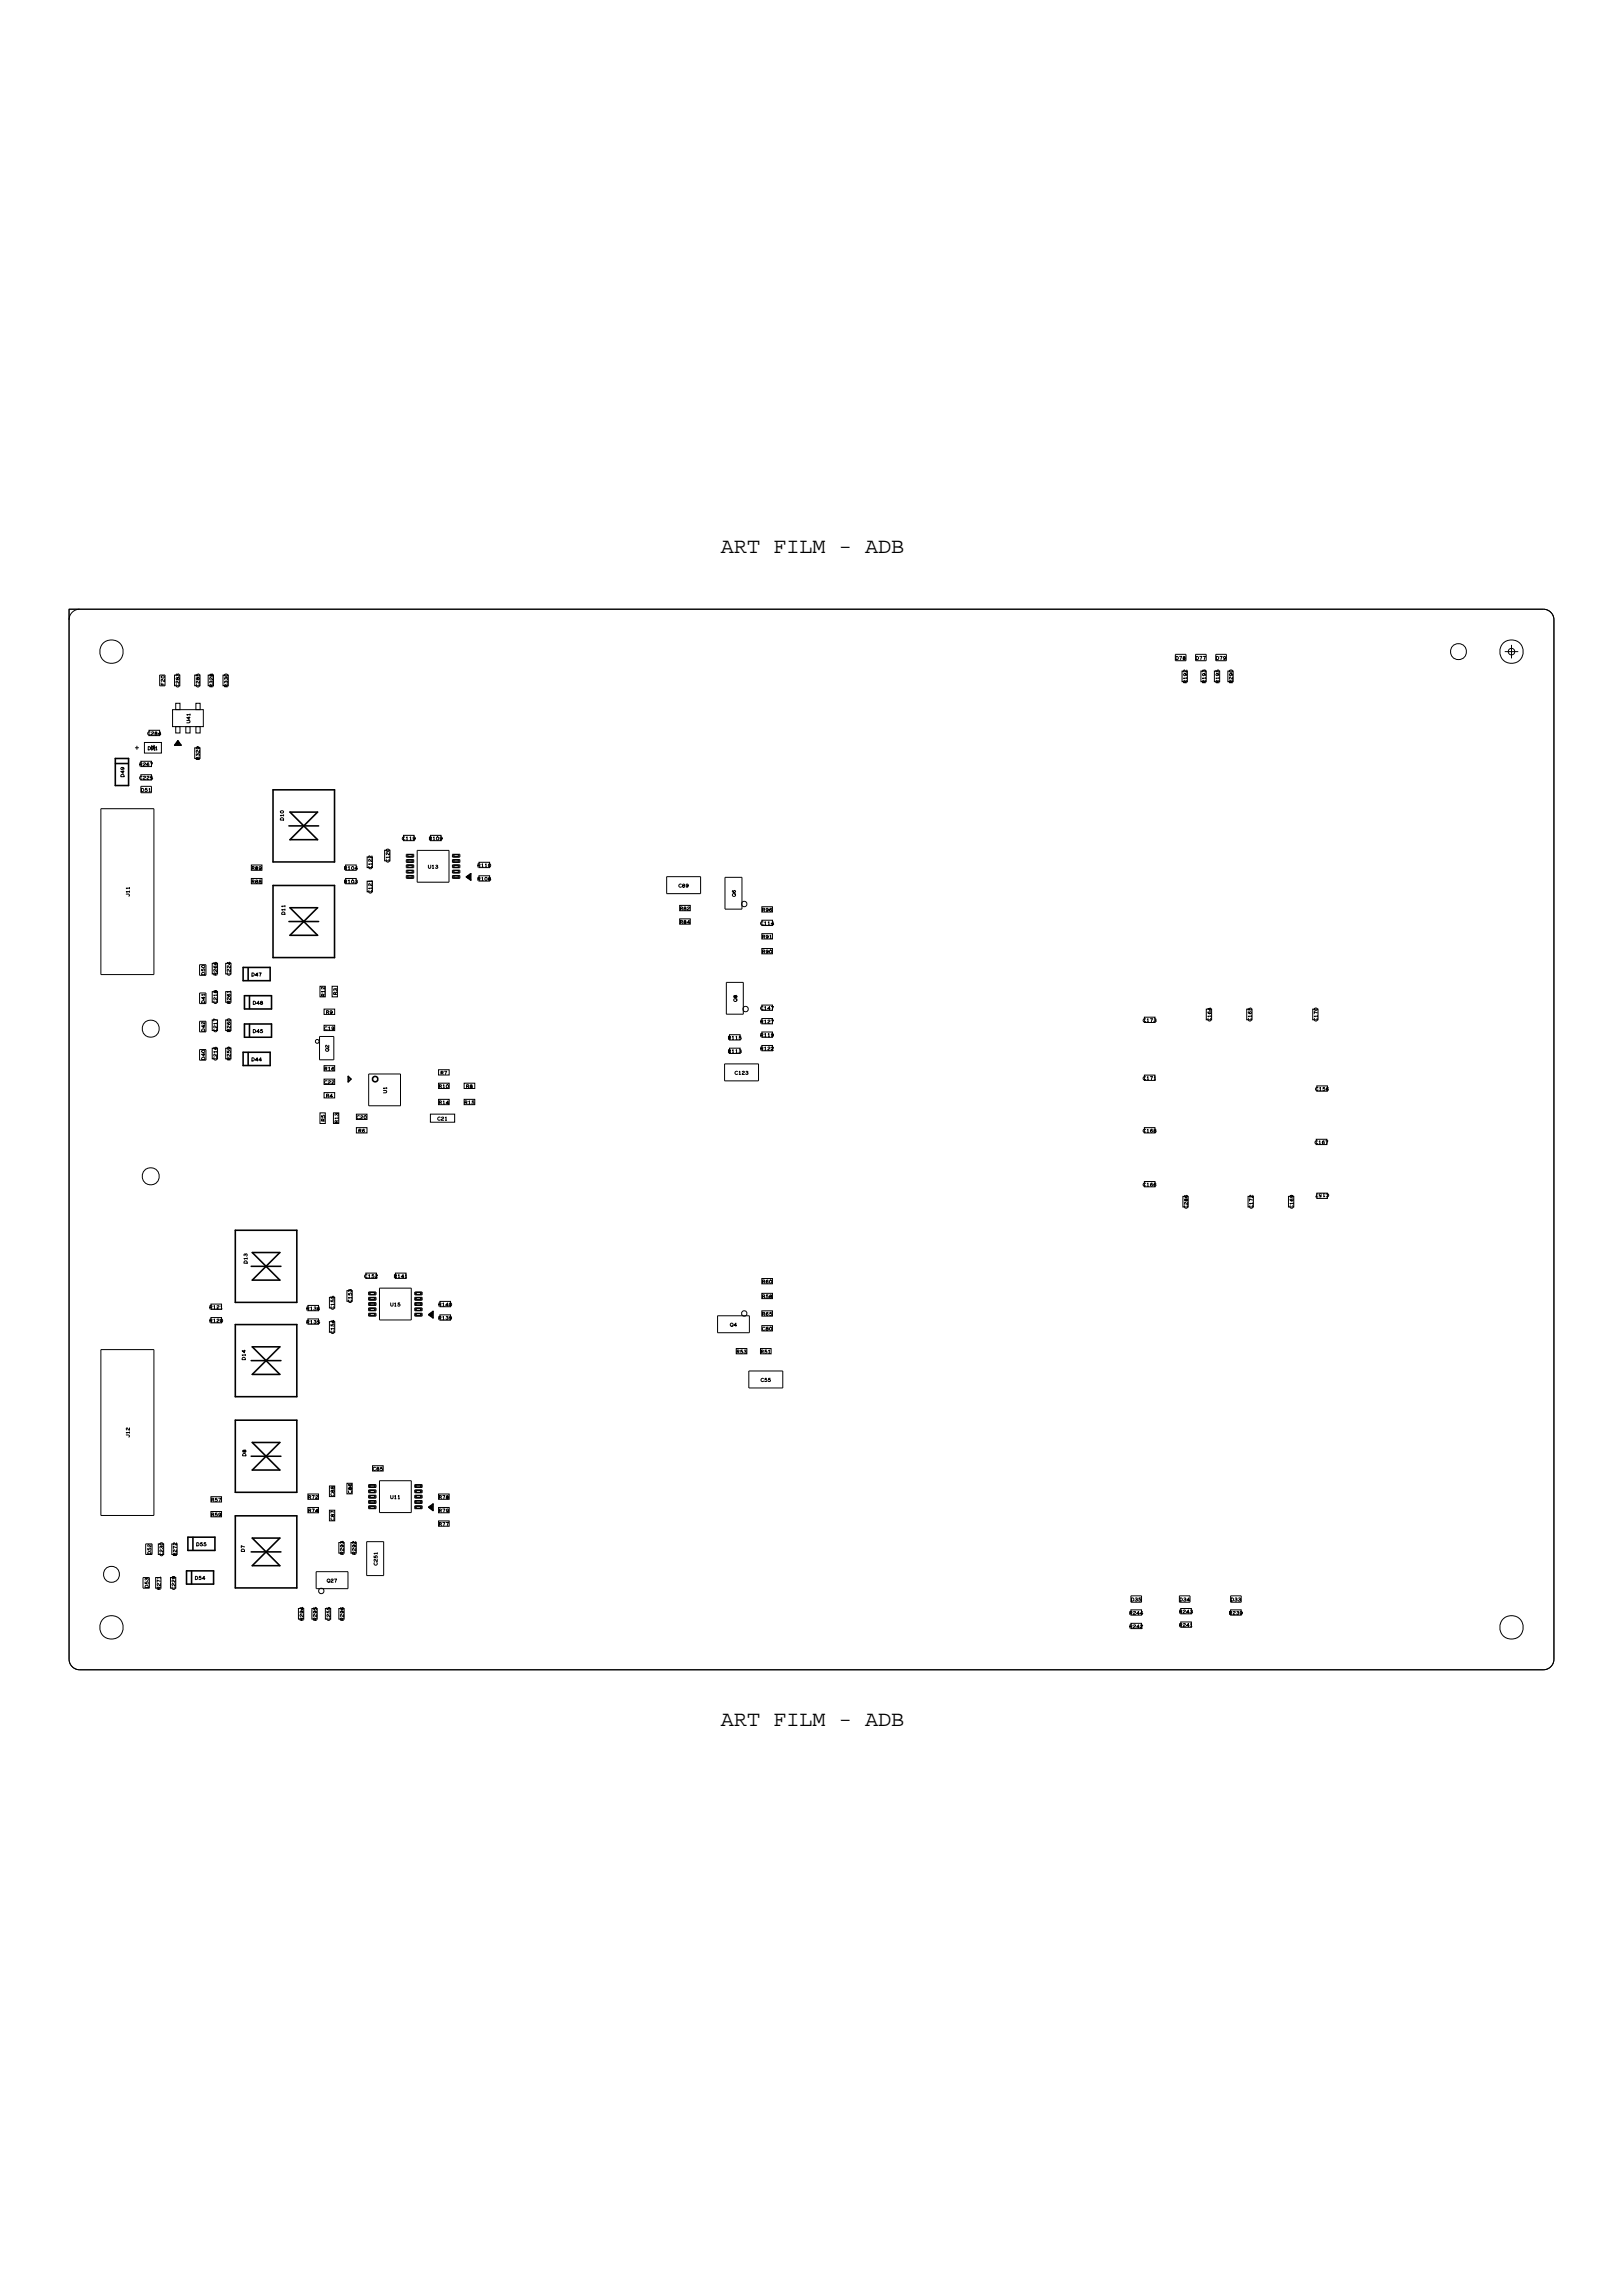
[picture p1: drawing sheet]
<svg xmlns="http://www.w3.org/2000/svg" width="298mm" height="419mm" viewBox="0 0 298 419" stroke-linecap="round" stroke-linejoin="round" font-family="sans-serif">
<defs><g id="words">
<g font-size="4">
<text x="132.6" y="101.7">ART FILM - ADB</text>
<text x="132.6" y="317.4">ART FILM - ADB</text>
</g>
<g font-size=".6">
<text x="221.7" y="125.6" transform="rotate(-90 221.7 125.6)">R193</text>
<text x="41.9" y="126.4" transform="rotate(-90 41.9 126.4)">R330</text>
<text x="27.2" y="137.9">D71</text>
<text x="78.7" y="159.7">U13</text>
<text x="87.8" y="159.4">R110</text>
<text x="23.8" y="164.9" transform="rotate(-90 23.8 164.9)">J11</text>
<text x="63.3" y="162.4">R103</text>
<text x="52.4" y="168.2" transform="rotate(-90 52.4 168.2)">D11</text>
<text x="140.1" y="172.6">R91</text>
<text x="59.7" y="183.3" transform="rotate(-90 59.7 183.3)">R12</text>
<text x="61.9" y="183" transform="rotate(-90 61.9 183)">R3</text>
<text x="133.9" y="191.2">R115</text>
<text x="139.8" y="190.7">R119</text>
<text x="59.6" y="196.8">R16</text>
<text x="133.9" y="193.6">R113</text>
<text x="80.7" y="203">R14</text>
<text x="80.7" y="200.1">R10</text>
<text x="85.4" y="203">R15</text>
<text x="62.2" y="206.6" transform="rotate(-90 62.2 206.6)">R13</text>
<text x="45.5" y="232.4" transform="rotate(-90 45.5 232.4)">D13</text>
<text x="72.4" y="235">R141</text>
<text x="38.5" y="240.7">R121</text>
<text x="56.3" y="243.4">R135</text>
<text x="56.3" y="240.9">R136</text>
<text x="80.6" y="242.7">R139</text>
<text x="135.4" y="248.9">R53</text>
<text x="139.9" y="248.9">R51</text>
<text x="71.8" y="275.6">U11</text>
<text x="226.3" y="294.4">D33</text>
</g>
</g></defs>
<!-- layer: Board Outline -->
<g fill="none" stroke="#000" stroke-width=".18">
<path d="M12.7 112h271.1a1.95 1.95 0 0 1 2 2v191.1a1.95 1.95 0 0 1-2 2h-269.1a1.95 1.95 0 0 1-2-2zM12.7 112v193.1zM12.7 112h271.1zM14.7 112a1.95 1.95 0 0 0-2 2M283.8 112a1.95 1.95 0 0 1 1.9 2M285.7 114v191.1zM12.7 305.1a1.95 1.95 0 0 0 2 2M14.7 307.1h269.1zM285.7 305.1a1.95 1.95 0 0 1-1.9 2"/>
<circle cx="20.5" cy="119.8" r="2.16"/>
<circle cx="268.2" cy="119.8" r="1.47"/>
<circle cx="277.9" cy="119.8" r="2.16"/>
<circle cx="27.7" cy="189.2" r="1.57"/>
<circle cx="27.7" cy="216.3" r="1.57"/>
<circle cx="20.5" cy="299.3" r="2.16"/>
<circle cx="20.5" cy="289.5" r="1.47"/>
<circle cx="277.9" cy="299.3" r="2.16"/>
</g>
<!-- layer: Components -->
<g fill="none" stroke="#000" stroke-width=".18">
<path d="M24.9 137.5h.6zM25.2 137.2v.6zM25.9 140h2v1h-2zM26.6 136.5h3.1v2h-3.1zM27.4 134.3h1.9v1h-1.9zM27.6 137.5h1.1zM27.9 137.1l.5 .4zM27.9 137.1v.8zM28.3 137l.1 .1zM28.4 137.1v.8zM29.4 126.1h.9zM29.4 124.1h.9z"/>
<path d="M29.4 124.1v2zM30.3 124.1v2zM31.7 130.5h5.7v3.1h-5.7zM32.1 124.2h1v1.9h-1zM32.3 133.6h.8v1.2h-.8zM32.3 129.3h.8v1.2h-.8zM34.2 133.6h.7v1.2h-.7zM35.8 137.5h1v2h-1zM35.8 124.2h1v1.9h-1zM36 133.6h.8v1.2h-.8zM36 129.3h.8v1.2h-.8zM38.3 124.2h1v1.9h-1z"/>
<path d="M41 124.2h1v1.9h-1zM216.1 121.5h2zM216.1 120.3h2zM216.1 120.3v1.2zM217.4 123.4h.9v2h-.9zM218.1 120.3v1.2zM219.9 121.5h1.9zM219.9 120.3h1.9zM219.9 120.3v1.2zM220.8 123.4h1v2h-1zM221.8 120.3v1.2zM223.3 123.4h1v2h-1z"/>
<path d="M223.6 121.5h1.9zM223.6 120.3h1.9zM223.6 120.3v1.2zM225.5 120.3v1.2zM225.8 123.4h1v2h-1zM18.6 148.7h9.7zM18.6 148.7v30.5zM25.9 144.6h2zM25.9 144.6v1.2zM25.9 145.8h2zM25.9 142.5h2v.9h-2zM27.9 144.6v1.2z"/>
<path d="M28.3 148.7v30.5zM46.2 159.1h2v.9h-2zM63.6 159.1h1.9v.9h-1.9zM67.5 157.6h1v1.9h-1zM70.7 156.4h1v1.9h-1zM74.2 153.6h2v1h-2zM74.7 159h1.4zM74.7 158.1h1.4zM74.7 157.1h1.4zM74.7 159.6h1.4zM74.7 159v.6zM74.7 158.6h1.4z"/>
<path d="M74.7 158.1v.5zM74.7 157.6h1.4zM74.7 157.1v.5zM74.9 159.1h1zM74.9 158.1h1zM74.9 157.1h1zM74.9 159.5h1zM74.9 159.1v.4zM74.9 158.5h1zM74.9 158.1v.4zM74.9 157.6h1zM74.9 157.1v.5z"/>
<path d="M75 159.5h.8zM75 159.1v.4zM75 158.5h.8zM75 158.2v.3zM75 157.5h.8zM75 157.2v.3zM75 159.1h.8zM75 158.2h.8zM75 157.2h.8zM75.8 159.1v.4zM75.8 158.2v.3zM75.8 157.2v.3z"/>
<path d="M75.9 159.1v.4zM75.9 158.1v.4zM75.9 157.1v.5zM76.1 159v.6zM76.1 158.1v.5zM76.1 157.1v.5zM76.7 156.4h5.9zM76.7 156.4v5.8zM79.2 153.6h1.9v1h-1.9zM82.6 156.4v5.8zM83.2 159h1.4zM83.2 158.1h1.4z"/>
<path d="M83.2 157.1h1.4zM83.2 159.6h1.4zM83.2 159v.6zM83.2 158.6h1.4zM83.2 158.1v.5zM83.2 157.6h1.4zM83.2 157.1v.5zM83.3 159.1h1.1zM83.3 158.1h1.1zM83.3 157.1h1.1zM83.3 159.5h1.1zM83.3 159.1v.4z"/>
<path d="M83.3 158.5h1.1zM83.3 158.1v.4zM83.3 157.6h1.1zM83.3 157.1v.5zM83.5 159.5h.8zM83.5 159.1v.4zM83.5 158.5h.8zM83.5 158.2v.3zM83.5 157.5h.8zM83.5 157.2v.3zM83.5 159.1h.8zM83.5 158.2h.8z"/>
<path d="M83.5 157.2h.8zM84.3 159.1v.4zM84.3 158.2v.3zM84.3 157.2v.3zM84.4 159.1v.4zM84.4 158.1v.4zM84.4 157.1v.5zM84.6 159v.6zM84.6 158.1v.5zM84.6 157.1v.5zM88.1 158.6h1.9v.9h-1.9zM18.6 179.2h9.7z"/>
<path d="M36.7 177.4h1.2zM36.7 177.4v2zM36.7 179.4h1.2zM37.9 177.4v2zM39 177.2h1v1.9h-1zM41.5 177.2h1v1.9h-1zM46.2 161.5h2v1h-2zM63.6 161.5h1.9v1h-1.9zM67.5 162h1v2h-1zM74.7 161h1.4zM74.7 160h1.4zM74.7 161.5h1.4z"/>
<path d="M74.7 161v.5zM74.7 160.5h1.4zM74.7 160v.5zM74.9 161h1zM74.9 160.1h1zM74.9 161.5h1zM74.9 161v.5zM74.9 160.5h1zM74.9 160.1v.4zM75 161.4h.8zM75 161.1v.3zM75 160.4h.8z"/>
<path d="M75 160.1v.3zM75 161.1h.8zM75 160.1h.8zM75.8 161.1v.3zM75.8 160.1v.3zM75.9 161v.5zM75.9 160.1v.4zM76.1 161v.5zM76.1 160v.5zM76.7 162.2h5.9zM83.2 161h1.4zM83.2 160h1.4z"/>
<path d="M83.2 161.5h1.4zM83.2 161v.5zM83.2 160.5h1.4zM83.2 160v.5zM83.3 161h1.1zM83.3 160.1h1.1zM83.3 161.5h1.1zM83.3 161v.5zM83.3 160.5h1.1zM83.3 160.1v.4zM83.5 161.4h.8zM83.5 161.1v.3z"/>
<path d="M83.5 160.4h.8zM83.5 160.1v.3zM83.5 161.1h.8zM83.5 160.1h.8zM84.3 161.1v.3zM84.3 160.1v.3zM84.4 161v.5zM84.4 160.1v.4zM84.6 161v.5zM84.6 160v.5zM88.1 161.1h1.9v.9h-1.9zM122.6 164.3h6.2z"/>
<path d="M122.6 161.2v3.1zM122.6 161.2h6.2zM125 169h1.9v1h-1.9zM125 166.5h1.9v1h-1.9zM128.8 161.2v3.1zM133.3 167.2h3.1zM133.3 161.3v5.9zM133.3 161.3h3.1zM136.4 161.3v5.9zM140.1 171.7h1.9v1h-1.9zM140.1 174.4h1.9v1h-1.9zM140.1 169.2h1.9v1h-1.9z"/>
<path d="M140.1 166.7h1.9v1h-1.9zM36.7 187.8v2zM36.7 187.8h1.2zM36.7 182.6v2zM36.7 182.6h1.2zM36.7 189.8h1.2zM36.7 184.6h1.2zM36.7 195h1.2zM36.7 193h1.2zM36.7 193v2zM37.9 187.8v2zM37.9 182.6v2z"/>
<path d="M37.9 193v2zM39 182.4h1v1.9h-1zM39 187.6h1v1.9h-1zM39 192.8h1v1.9h-1zM41.5 192.8h1v1.9h-1zM41.5 182.4h1v1.9h-1zM41.5 187.6h1v1.9h-1zM58.1 191.3l.2-.1 .3 .1v.4l-.3 .2-.2-.2zM58.8 190.6v4.3zM58.8 194.9h2.6zM58.8 190.6h2.6zM58.8 181.4h1v1.9h-1z"/>
<path d="M59.6 188.5h1.9v1h-1.9zM59.6 185.6h1.9v.9h-1.9zM59.6 196h1.9v1h-1.9zM59.6 198.5h1.9v.9h-1.9zM61.1 181.4h.9v1.9h-.9zM61.4 190.6v4.3zM67.8 197.5v5.9zM67.8 197.5h5.8zM73.6 197.5v5.9zM80.6 199.2h2v1h-2zM80.6 196.7h2v1h-2zM85.4 199.2h1.9v1h-1.9z"/>
<path d="M133.2 195.6v3.2zM133.2 198.8h6.3zM133.2 195.6h6.3zM133.6 186.5h3.1zM133.6 180.7v5.8zM133.6 180.7h3.1zM134.1 192.8h2v.9h-2zM134.1 190.3h2v1h-2zM136.7 180.7v5.8zM139.5 195.6v3.2zM140.1 192.3h1.9v.9h-1.9zM140.1 189.8h1.9v1h-1.9z"/>
<path d="M140.1 184.8h1.9v1h-1.9zM140.1 187.3h1.9v1h-1.9zM210.4 187.1h2v.9h-2zM210.4 197.7h2v1h-2zM221.8 185.6h1v1.9h-1zM229.3 185.6h.9v1.9h-.9zM241.4 185.6h1v1.9h-1zM242.1 199.7h2v1h-2zM58.8 204.7h1v1.9h-1zM59.6 200.9h1.9v1h-1.9zM61.3 204.7h1v1.9h-1zM65.5 207.4h2v.9h-2z"/>
<path d="M65.5 204.9h2v1h-2zM67.8 203.4h5.8zM79.1 204.9h4.5v1.5h-4.5zM80.6 202.2h2v.9h-2zM85.4 202.2h1.9v.9h-1.9zM210.4 207.4h2v.9h-2zM210.4 217.3h2v1h-2zM242 209.5h2v1h-2zM242.1 219.4h2v1h-2zM38.8 239.8h1.9v1h-1.9zM60.6 238.6h.9v1.9h-.9zM63.8 237.3h1v2h-1z"/>
<path d="M67.3 234.1h1.9v1h-1.9zM67.8 239.5h1.3zM67.8 238.6h1.3zM67.8 237.6h1.3zM67.8 239.5v.6zM67.8 239.1h1.3zM67.8 238.6v.5zM67.8 238.1h1.3zM67.8 237.6v.5zM67.9 239.6v.4zM67.9 239h1.1zM67.9 238.6v.4z"/>
<path d="M67.9 238.1h1.1zM67.9 237.6v.5zM67.9 239.6h1.1zM67.9 238.6h1.1zM67.9 237.6h1.1zM68.1 240h.8zM68.1 239.6v.4zM68.1 239h.8zM68.1 238.7v.3zM68.1 238h.8zM68.1 237.7v.3zM68.1 239.6h.8z"/>
<path d="M68.1 238.7h.8zM68.1 237.7h.8zM68.9 239.6v.4zM68.9 238.7v.3zM68.9 237.7v.3zM69 239.6v.4zM69 238.6v.4zM69 237.6v.5zM69.1 239.5v.6zM69.1 238.6v.5zM69.1 237.6v.5zM69.8 236.9v5.8z"/>
<path d="M69.8 236.9h5.8zM72.7 234.1h2v1h-2zM75.6 236.9v5.8zM76.3 239.5h1.3zM76.3 238.6h1.3zM76.3 237.6h1.3zM76.3 239.5v.6zM76.3 239.1h1.3zM76.3 238.6v.5zM76.3 238.1h1.3zM76.3 237.6v.5zM76.4 239.6v.4z"/>
<path d="M76.4 239h1.1zM76.4 238.6v.4zM76.4 238.1h1.1zM76.4 237.6v.5zM76.4 239.6h1.1zM76.4 238.6h1.1zM76.4 237.6h1.1zM76.6 240h.7zM76.6 239.6v.4zM76.6 239h.7zM76.6 238.7v.3zM76.6 238h.7z"/>
<path d="M76.6 237.7v.3zM76.6 239.6h.7zM76.6 238.7h.7zM76.6 237.7h.7zM77.3 239.6v.4zM77.3 238.7v.3zM77.3 237.7v.3zM77.5 239.6v.4zM77.5 238.6v.4zM77.5 237.6v.5zM77.6 239.5v.6zM77.6 238.6v.5z"/>
<path d="M77.6 237.6v.5zM80.9 239.3h1.9v1h-1.9zM140.1 235.1h1.9v1h-1.9zM140.1 237.8h1.9v1h-1.9zM217.5 220h1v2h-1zM229.5 220h1v2h-1zM236.9 220h1v2h-1zM18.6 248.2h9.7zM18.6 248.2v30.5zM28.3 248.2v30.5zM38.8 242.3h1.9v1h-1.9zM56.6 240.1h2v.9h-2z"/>
<path d="M56.6 242.5h2v1h-2zM60.6 243h1v2h-1zM67.8 241.5h1.3zM67.8 240.5h1.3zM67.8 242h1.3zM67.8 241.5v.5zM67.8 241h1.3zM67.8 240.5v.5zM67.8 240.1h1.3zM67.9 242h1.1zM67.9 241.5v.5zM67.9 241h1.1z"/>
<path d="M67.9 240.6v.4zM67.9 240h1.1zM67.9 241.5h1.1zM67.9 240.6h1.1zM68.1 241.9h.8zM68.1 241.6v.3zM68.1 241h.8zM68.1 240.6v.4zM68.1 241.6h.8zM68.1 240.6h.8zM68.9 241.6v.3zM68.9 240.6v.4z"/>
<path d="M69 241.5v.5zM69 240.6v.4zM69.1 241.5v.5zM69.1 240.5v.5zM69.8 242.7h5.8zM76.3 241.5h1.3zM76.3 240.5h1.3zM76.3 242h1.3zM76.3 241.5v.5zM76.3 241h1.3zM76.3 240.5v.5zM76.3 240.1h1.3z"/>
<path d="M76.4 242h1.1zM76.4 241.5v.5zM76.4 241h1.1zM76.4 240.6v.4zM76.4 240h1.1zM76.4 241.5h1.1zM76.4 240.6h1.1zM76.6 241.9h.7zM76.6 241.6v.3zM76.6 241h.7zM76.6 240.6v.4zM76.6 241.6h.7z"/>
<path d="M76.6 240.6h.7zM77.3 241.6v.3zM77.3 240.6v.4zM77.5 241.5v.5zM77.5 240.6v.4zM77.6 241.5v.5zM77.6 240.5v.5zM80.9 241.8h1.9v1h-1.9zM132 245.1h5.8zM132 242h5.8zM132 242v3.1zM135.4 248h1.9v1h-1.9z"/>
<path d="M137.7 255.2h6.2zM137.7 252.1v3.1zM137.7 252.1h6.2zM137.8 242v3.1zM139.8 248h2v1h-2zM140.1 243.8h1.9v1h-1.9zM140.1 241.1h1.9v.9h-1.9zM143.9 252.1v3.1zM18.6 278.7h9.7zM38.8 278h1.9v.9h-1.9zM38.8 275.2h1.9v1h-1.9zM56.6 277.2h2v1h-2z"/>
<path d="M56.6 274.7h2v1h-2zM60.6 277.7h1v2h-1zM60.6 273.3h1v1.9h-1zM63.8 272.8h1v1.9h-1zM67.8 276.9h1.3zM67.8 275.9h1.3zM67.8 275h1.3zM67.8 274h1.3zM67.8 273h1.3zM67.8 277.4h1.3zM67.8 276.9v.5zM67.8 276.5h1.3z"/>
<path d="M67.8 275.9v.6zM67.8 275.5h1.3zM67.8 275v.5zM67.8 274.5h1.3zM67.8 274v.5zM67.8 273.5h1.3zM67.8 273v.5zM67.9 277h1.1zM67.9 276h1.1zM67.9 275h1.1zM67.9 274h1.1zM67.9 273.1h1.1z"/>
<path d="M67.9 277.4h1.1zM67.9 277v.4zM67.9 276.4h1.1zM67.9 276v.4zM67.9 275.4h1.1zM67.9 275v.4zM67.9 274.5h1.1zM67.9 274v.5zM67.9 273.5h1.1zM67.9 273.1v.4zM68.1 277.3h.8zM68.1 277v.3z"/>
<path d="M68.1 276.4h.8zM68.1 276v.4zM68.1 275.4h.8zM68.1 275.1v.3zM68.1 274.4h.8zM68.1 274.1v.3zM68.1 273.4h.8zM68.1 273.1v.3zM68.1 277h.8zM68.1 276h.8zM68.1 275.1h.8zM68.1 274.1h.8z"/>
<path d="M68.1 273.1h.8zM68.5 269.5h2v1h-2zM68.9 277v.3zM68.9 276v.4zM68.9 275.1v.3zM68.9 274.1v.3zM68.9 273.1v.3zM69 277v.4zM69 276v.4zM69 275v.4zM69 274v.5zM69 273.1v.4z"/>
<path d="M69.1 276.9v.5zM69.1 275.9v.6zM69.1 275v.5zM69.1 274v.5zM69.1 273v.5zM69.8 272.3h5.8zM69.8 278.2h5.8zM69.8 272.3v5.9zM75.6 272.3v5.9zM76.3 276.9h1.3zM76.3 275.9h1.3zM76.3 275h1.3z"/>
<path d="M76.3 274h1.3zM76.3 273h1.3zM76.3 277.4h1.3zM76.3 276.9v.5zM76.3 276.5h1.3zM76.3 275.9v.6zM76.3 275.5h1.3zM76.3 275v.5zM76.3 274.5h1.3zM76.3 274v.5zM76.3 273.5h1.3zM76.3 273v.5z"/>
<path d="M76.4 277h1.1zM76.4 276h1.1zM76.4 275h1.1zM76.4 274h1.1zM76.4 273.1h1.1zM76.4 277.4h1.1zM76.4 277v.4zM76.4 276.4h1.1zM76.4 276v.4zM76.4 275.4h1.1zM76.4 275v.4zM76.4 274.5h1.1z"/>
<path d="M76.4 274v.5zM76.4 273.5h1.1zM76.4 273.1v.4zM76.6 277.3h.7zM76.6 277v.3zM76.6 276.4h.7zM76.6 276v.4zM76.6 275.4h.7zM76.6 275.1v.3zM76.6 274.4h.7zM76.6 274.1v.3zM76.6 273.4h.7z"/>
<path d="M76.6 273.1v.3zM76.6 277h.7zM76.6 276h.7zM76.6 275.1h.7zM76.6 274.1h.7zM76.6 273.1h.7zM77.3 277v.3zM77.3 276v.4zM77.3 275.1v.3zM77.3 274.1v.3zM77.3 273.1v.3zM77.5 277v.4z"/>
<path d="M77.5 276v.4zM77.5 275v.4zM77.5 274v.5zM77.5 273.1v.4zM77.6 276.9v.5zM77.6 275.9v.6zM77.6 275v.5zM77.6 274v.5zM77.6 273v.5zM80.6 277.2h2v1h-2zM80.6 274.7h2v1h-2zM80.6 279.7h2v1h-2z"/>
<path d="M26.3 290.1v2zM26.3 290.1h1.2zM26.3 292.1h1.2zM26.8 285.9h1.2zM26.8 283.9h1.2zM26.8 283.9v2zM27.5 290.1v2zM28 283.9v2zM28.6 290.1h1v2h-1zM29.1 283.9h1v2h-1zM31.3 290.1h1v2h-1zM31.6 283.9h1v2h-1z"/>
<path d="M54.9 295.8h1v2h-1zM57.4 295.8h.9v2h-.9zM58.1 292.1h5.9zM58.1 289h5.9zM58.1 289v3.1zM59.8 295.8h1v2h-1zM62.3 283.7h1v1.9h-1zM62.3 295.8h1v2h-1zM64 289v3.1zM64.5 283.7h1v1.9h-1zM67.4 283.5h3.1zM67.4 289.7h3.1z"/>
<path d="M67.4 283.5v6.2zM70.5 283.5v6.2zM208 298.5h1.9v1h-1.9zM208 296h1.9v1h-1.9zM208 293.5h1.9zM208 293.5v1.1zM208 294.6h1.9zM209.9 293.5v1.1zM216.9 293.5h1.9zM216.9 293.5v1.1zM216.9 294.6h1.9zM217.1 295.8h2v1h-2z"/>
<path d="M217.1 298.3h2v.9h-2zM218.8 293.5v1.1zM226.3 296h1.9v1h-1.9zM226.3 293.5h1.9zM226.3 293.5v1.1zM226.3 294.6h1.9zM228.2 293.5v1.1z"/>
<circle cx="136.9" cy="166.2" r=".5"/>
<circle cx="137.1" cy="185.6" r=".5"/>
<circle cx="136.9" cy="241.5" r=".5"/>
<circle cx="59.1" cy="292.6" r=".5"/>
</g>
<g fill="none" stroke="#000" stroke-width=".29">
<path d="M21.2 139.5h2.4zM21.2 139.5v5zM23.6 139.5v5zM32.1 137h1.2zM32.5 136.8h.2zM32.5 136.5h.4zM32.5 136.5v.3zM32.7 136.3v.5zM32.7 136.3l.6 .7zM32.7 136.3l-.6 .7zM32.9 136.5v.4zM21.2 144.5h2.4z"/>
<path d="M21.3 140.4h2.3zM50.2 145.2h11.3zM50.2 158.5h11.3zM50.2 145.2v13.3zM53.1 151.9h5.5zM53.3 154.4h5.1zM53.3 149.3h5.1zM53.3 154.4l2.6-2.5zM53.3 149.3l2.6 2.6zM55.9 151.9l2.5 2.5zM58.4 149.3l-2.5 2.6zM61.5 145.2v13.3z"/>
<path d="M44.7 177.9v2.4zM44.7 177.9h5zM45.6 178v2.3zM49.7 177.9v2.4zM50.2 162.8h11.3zM50.2 176.1h11.3zM50.2 162.8v13.3zM53.1 169.5h5.5zM53.3 166.9l2.6 2.6zM53.3 172l2.6-2.5zM53.3 166.9h5.1zM53.3 172h5.1z"/>
<path d="M55.9 169.5l2.5-2.6zM55.9 169.5l2.5 2.5zM61.5 162.8v13.3zM85.8 161.3h.6zM85.8 161.3l.8-.6zM85.8 161.3l.8 .5zM86.1 161.5h.3zM86.1 161.1h.4zM86.1 161.1v.4zM86.4 161.3v.2zM86.6 160.7v1.1zM44.7 180.3h5z"/>
<path d="M44.7 195.9h5zM44.7 193.5v2.4zM44.7 193.5h5zM45 185.5h4.9zM45 190.7h4.9zM45 183.1v2.4zM45 183.1h4.9zM45 188.3v2.4zM45 188.3h4.9zM45.6 193.6v2.3zM45.9 183.2v2.3zM45.9 188.4v2.3z"/>
<path d="M49.7 193.5v2.4zM49.9 183.1v2.4zM49.9 188.3v2.4zM43.3 226.2h11.3zM43.3 239.5h11.3zM43.3 226.2v13.3zM46.2 232.9h5.5zM46.4 235.4h5.1zM46.4 230.3h5.1zM46.4 235.4l2.5-2.5zM46.4 230.3l2.5 2.6zM48.9 232.9l2.6 2.5z"/>
<path d="M51.5 230.3l-2.6 2.6zM54.6 226.2v13.3zM43.3 243.6h11.3zM43.3 256.8h11.3zM43.3 243.6v13.2zM46.2 250.2h5.5zM46.4 247.7l2.5 2.5zM46.4 252.7l2.5-2.5zM46.4 247.7h5.1zM46.4 252.7h5.1zM48.9 250.2l2.6-2.5zM48.9 250.2l2.6 2.5z"/>
<path d="M54.6 243.6v13.2zM78.8 241.8l.8 .5zM78.8 241.8h.6zM78.8 241.8l.8-.6zM79.1 242h.3zM79.1 241.6h.4zM79.1 241.6v.4zM79.4 241.8v.2zM79.6 241.2v1.1zM43.3 261.2h11.3zM43.3 278.8h11.3zM43.3 274.4h11.3z"/>
<path d="M43.3 261.2v13.2zM43.3 278.8v13.2zM46.2 267.8h5.5zM46.4 270.3h5.1zM46.4 265.3h5.1zM46.4 265.3l2.5 2.5zM48.9 267.8l-2.5 2.5zM48.9 267.8l2.6 2.5zM51.5 265.3l-2.6 2.5zM54.6 261.2v13.2zM54.6 278.8v13.2zM78.8 277.2h.6z"/>
<path d="M78.8 277.2l.8-.6zM78.8 277.2l.8 .6zM79.1 277.4h.3zM79.1 277h.4zM79.1 277v.4zM79.4 277.2v.2zM79.6 276.6v1.2zM34.3 291.3h5zM34.3 288.9v2.4zM34.3 288.9h5zM34.5 285.1h5zM34.5 282.7v2.4z"/>
<path d="M34.5 282.7h5zM35.2 288.9v2.4zM35.5 282.7v2.4zM39.3 288.9v2.4zM39.5 282.7v2.4zM43.3 292h11.3zM46.2 285.4h5.5zM46.4 282.9l2.5 2.5zM46.4 287.9l2.5-2.5zM46.4 282.9h5.1zM46.4 287.9h5.1zM48.9 285.4l2.6-2.5z"/>
<path d="M48.9 285.4l2.6 2.5z"/>
<circle cx="69" cy="198.4" r=".5"/>
</g>
<path d="M64 197.9v1zM64 198.9l.5-.5zM64 197.9l.5 .5z" fill="none" stroke="#000" stroke-width=".3"/>
<!-- layer: Text -->
<g fill="none" stroke="#000" stroke-width=".18">
<path d="M27.3 137.3h.2a.3 .3 0 0 1 .2 .3 .3 .3 0 0 1-.2 .3h-.2zM27.6 134.6a.3 .3 0 0 0-.4 .1 .3 .3 0 0 0 0 .4 .3 .3 0 0 0 .4 0M27.9 134.7a.19 .19 0 0 1 .2-.1 .19 .19 0 0 1 .1 .2l-.4 .4h.5M27.9 137.3h.4l-.2 .6M28.5 134.6v.2a.25 .25 0 0 1 .3 .1 .25 .25 0 0 1 0 .2 .19 .19 0 0 1-.2 .1 .19 .19 0 0 1-.1-.2 .19 .19 0 0 1 .2-.1l.1-.3zM28.6 137.4l.2-.1v.6M29.6 135h-.5l.4-.4v.6M29.6 125.6v.4h.6M29.9 125.7v.3M30.2 124.9v.4l-.3-.3a.19 .19 0 0 0-.3 .1 .19 .19 0 0 0 .1 .2M32.4 124.7v.2l.2 .1a.25 .25 0 0 1 0-.3 .25 .25 0 0 1 .3 0 .19 .19 0 0 1 .1 .2 .19 .19 0 0 1-.2 .1 .19 .19 0 0 1-.2-.2zM32.6 124.2l.1-.2a.21 .21 0 0 1 .3 .1 .21 .21 0 0 1-.2 .3"/>
<path d="M32.6 124.1l-.2-.1v.3M32.9 125.8a.3 .3 0 0 1 0 .5 .3 .3 0 0 1-.4 0 .3 .3 0 0 1-.1-.4M33 125.2v.5l-.4-.4a.19 .19 0 0 0-.2 .1 .19 .19 0 0 0 .1 .2M34.4 132.5h.4l.1 .2-.1 .2h-.4M34.8 131.8v.5l-.4-.4h.5M34.9 131.4h-.5l.1 .1M34.9 131.3v.2M36.1 124v.3h.2a.23 .23 0 0 1 .1-.3 .23 .23 0 0 1 .3 .1 .23 .23 0 0 1-.1 .3M36.2 124.7l-.1 .2 .2 .1a.25 .25 0 0 1 .1-.3 .25 .25 0 0 1 .2 0 .19 .19 0 0 1 .1 .2 .19 .19 0 0 1-.2 .1 .19 .19 0 0 1-.1-.2zM36.3 137.3a.2 .2 0 0 1 .2 .3 .2 .2 0 0 1-.3 .1 .2 .2 0 0 1 0-.3 .26 .26 0 0 1 .4 0 .26 .26 0 0 1 0 .3M36.4 138.8v-.1a.21 .21 0 0 1 .3 0 .21 .21 0 0 1-.1 .3M36.4 138.8l-.2-.2-.1 .4"/>
<path d="M36.4 139.7v-.4h-.2l-.1 .4h.6M36.6 125.8a.3 .3 0 0 1 0 .5 .3 .3 0 0 1-.4 0 .3 .3 0 0 1-.1-.4M36.7 139.3l-.3 .1M36.7 138v.4l-.4-.4a.19 .19 0 0 0-.2 .1 .19 .19 0 0 0 .1 .3M36.7 125.2v.5l-.4-.4a.19 .19 0 0 0-.2 .1 .19 .19 0 0 0 .1 .2M38.6 124v.2l.2 .1a.25 .25 0 0 1 0-.3 .25 .25 0 0 1 .3 0 .19 .19 0 0 1 .1 .3 .19 .19 0 0 1-.3 0 .19 .19 0 0 1-.1-.2zM38.8 125.5l.1-.2a.21 .21 0 0 1 .3 .1 .21 .21 0 0 1-.2 .3M38.8 125.4l-.2-.1v.3M38.9 126.3l-.1-.3-.2-.1v.4h.6M39.2 125.9l-.3 .1M39.2 124.6v.4l-.4-.4a.19 .19 0 0 0-.3 .1 .19 .19 0 0 0 .2 .3M41.6 124.7l-.2-.1-.1 .3"/>
<path d="M41.6 125.4l-.2-.1-.1 .3M41.6 126.3v-.3l-.2-.1-.1 .4h.6M216.2 120.7h.2a.3 .3 0 0 1 .3 .3 .3 .3 0 0 1-.3 .3h-.2zM216.9 120.7h.4l-.2 .6M217.6 120.8v.1a.25 .25 0 0 1 .3 .1 .25 .25 0 0 1 0 .3 .19 .19 0 0 1-.2 0 .19 .19 0 0 1-.1-.2 .19 .19 0 0 1 .2-.1l.1-.2zM217.9 123.9a.2 .2 0 0 1 .2 .2 .21 .21 0 0 1-.4 .1 .2 .2 0 0 1 .1-.3 .26 .26 0 0 1 .3 0 .26 .26 0 0 1 .1 .3M218 125.5l-.1-.3h-.2l-.1 .3h.6M218.2 125.2l-.2 .1M218.2 123.2v.4l-.3-.3a.19 .19 0 0 0-.3 .1 .19 .19 0 0 0 .1 .2M218.2 124.7h-.6l.2 .1M218.2 124.6v.2M220 120.7h.2a.3 .3 0 0 1 .2 .3 .3 .3 0 0 1-.2 .3h-.2z"/>
<path d="M220.6 120.7h.4l-.2 .6M221.3 120.7h.4l-.2 .6M221.3 123.9a.2 .2 0 0 1 .2 .2 .2 .2 0 0 1-.3 .1 .2 .2 0 0 1 .1-.3 .26 .26 0 0 1 .3 0 .26 .26 0 0 1 0 .3M221.4 123.3l-.2-.1v.4M221.4 125.5v-.3h-.2l-.1 .3h.6M221.7 124.7h-.6l.1 .1M223.6 123.3v.2l.2 .1a.23 .23 0 0 1 .1-.4 .23 .23 0 0 1 .3 .1 .23 .23 0 0 1-.1 .3M223.7 120.7h.2a.3 .3 0 0 1 .2 .3 .3 .3 0 0 1-.2 .3h-.2zM223.8 123.9a.2 .2 0 0 1 .2 .2 .2 .2 0 0 1-.3 .1 .2 .2 0 0 1 0-.3 .26 .26 0 0 1 .4 0 .26 .26 0 0 1 0 .3M223.9 125.5v-.3h-.2l-.1 .3h.6M224.2 125.2l-.3 .1M224.2 124.7h-.6l.1 .1"/>
<path d="M224.2 124.6v.2M224.3 120.7h.4l-.2 .6M225.4 120.9a.2 .2 0 0 1-.3 .2 .2 .2 0 0 1-.1-.3 .2 .2 0 0 1 .4 0 .26 .26 0 0 1 0 .4 .26 .26 0 0 1-.4 0M226.3 123.9a.2 .2 0 0 1 .2 .2 .2 .2 0 0 1-.3 .1 .2 .2 0 0 1 0-.3 .26 .26 0 0 1 .3 0 .26 .26 0 0 1 .1 .3M226.4 125.5l-.1-.3h-.2v.3h.6M226.7 125.2l-.3 .1M226.7 124.5v.4l-.4-.4a.19 .19 0 0 0-.3 .1 .19 .19 0 0 0 .2 .3M22.3 142.5a.3 .3 0 0 1 .3-.1 .3 .3 0 0 1 .2 .2v.2h-.6zM22.4 141.1a.2 .2 0 0 1 .2 .3 .2 .2 0 0 1-.3 .1 .21 .21 0 0 1 .1-.4 .26 .26 0 0 1 .3 .1 .26 .26 0 0 1 0 .3M22.6 141.7v.5l-.4-.3h.6M25.7 140.6h.3l.1-.3h-.4v.6M26 140.6l.1 .3"/>
<path d="M26 145h.2a.3 .3 0 0 1 .3 .3 .3 .3 0 0 1-.3 .3h-.2zM26.1 142.8a.3 .3 0 0 0-.4 .1 .3 .3 0 0 0 .1 .4 .3 .3 0 0 0 .4 0M26.4 140.4a.19 .19 0 0 1 .2-.1 .19 .19 0 0 1 .1 .2l-.3 .4h.4M26.4 142.9a.19 .19 0 0 1 .2-.2 .19 .19 0 0 1 .1 .3l-.3 .3h.4M27 142.9a.19 .19 0 0 1 .3-.2 .19 .19 0 0 1 .1 .3l-.4 .3h.4M27 145h-.2l-.1 .2a.23 .23 0 0 1 .4 .1 .23 .23 0 0 1-.1 .3 .23 .23 0 0 1-.3-.1M27.4 140.3a.25 .25 0 0 0-.4 .3 .24 .24 0 0 0 .4 .1 .19 .19 0 0 0-.1-.2 .19 .19 0 0 0-.3 .1M27.4 145.6h.2M27.4 145.1l.1-.1v.6M27.6 140.3h.4l-.2 .6M28 142.8h-.3v.2a.23 .23 0 0 1 .3 .1 .23 .23 0 0 1-.1 .3 .23 .23 0 0 1-.3-.1M46.3 159.7l.4-.1v-.2l-.4-.1v.6"/>
<path d="M46.6 159.7l.1 .2M47 159.4v.2a.25 .25 0 0 1 .3 0 .25 .25 0 0 1 0 .3 .19 .19 0 0 1-.2 .1 .19 .19 0 0 1-.1-.3 .19 .19 0 0 1 .2-.1l.1-.2zM48 159.6a.2 .2 0 0 1-.2 .2 .21 .21 0 0 1-.1-.4 .2 .2 0 0 1 .3 .1 .26 .26 0 0 1 0 .3 .26 .26 0 0 1-.3 .1M51.6 150.5a.3 .3 0 0 1 .3-.1 .3 .3 0 0 1 .2 .2v.2h-.5zM52.1 149.9h-.5l.1 .2M52.1 149.8v.3M63.4 159.7l.3-.1v-.2l-.3-.1v.6M63.6 159.7l.2 .2M64.1 159.9h.2M64.1 159.5l.1-.2v.6M65.7 159.8h-.5l.4-.5v.6M68.3 159.3a.3 .3 0 0 1 0 .4 .3 .3 0 0 1-.4 0 .3 .3 0 0 1-.1-.4"/>
<path d="M68.4 157.4v.4l-.4-.4a.19 .19 0 0 0-.2 .1 .19 .19 0 0 0 .1 .3M68.4 158v.5l-.4-.4a.19 .19 0 0 0-.2 .1 .19 .19 0 0 0 .1 .2M68.4 158.9h-.6l.1 .1M68.4 158.8v.2M71.5 158a.3 .3 0 0 1 0 .5 .3 .3 0 0 1-.4 0 .3 .3 0 0 1 0-.4M71.6 156.8v.4l-.4-.4a.19 .19 0 0 0-.2 .1 .19 .19 0 0 0 .1 .3M71.6 157.6h-.6l.1 .2M71.6 157.5v.3M74.4 153.9a.3 .3 0 0 0-.4 .1 .3 .3 0 0 0 .1 .4 .3 .3 0 0 0 .4 0M74.7 154.5h.3M74.7 154l.2-.1v.6M75.4 154.5h.2"/>
<path d="M75.4 154l.1-.1v.6M76.3 154.1a.2 .2 0 0 1-.2 .2 .2 .2 0 0 1-.1-.3 .2 .2 0 0 1 .3 0 .26 .26 0 0 1 0 .4 .26 .26 0 0 1-.3 0M78.8 159.1v.4l.2 .2 .2-.2v-.4M79 154.2h.3v-.2l-.3-.1v.6M79.2 154.2l.2 .3M79.5 159.2l.1-.1v.6M79.7 154.5h.2M79.7 154l.1-.1v.6M80.1 159.2h.4l-.1 .2M81.3 154.1a.2 .2 0 0 1-.3 .2 .2 .2 0 0 1 0-.3 .2 .2 0 0 1 .3 0 .26 .26 0 0 1 0 .4 .26 .26 0 0 1-.4 0M87.9 159.2l.3-.1 .1-.2h-.4v.5M88.6 159l.1-.1v.5"/>
<path d="M89.3 159l.1-.1v.5M23.2 164.4h.5l.1 .2-.1 .2M23.8 163.3h-.6l.1 .1M23.8 164h-.6l.1 .1M37.1 178.2v.3h.2a.23 .23 0 0 1 .1-.3 .23 .23 0 0 1 .3 .1 .23 .23 0 0 1-.1 .3M37.1 178.9a.3 .3 0 0 1 .4-.1 .3 .3 0 0 1 .2 .2v.2h-.6zM39.4 177a.24 .24 0 0 0 .2 .4 .24 .24 0 0 0 .2-.4 .19 .19 0 0 0-.3 .1 .19 .19 0 0 0 .2 .3M39.4 177.6a.24 .24 0 0 0 .2 .4 .24 .24 0 0 0 .2-.4 .19 .19 0 0 0-.3 .2 .19 .19 0 0 0 .2 .2M39.6 179.3v-.3l-.2-.1-.1 .4h.6M39.9 178.9l-.3 .2M39.9 178.2v.5l-.4-.4a.19 .19 0 0 0-.2 .1 .19 .19 0 0 0 .1 .2M42.2 176.9v.5l-.4-.4h.6"/>
<path d="M42.3 178.9a.3 .3 0 0 1 0 .4 .3 .3 0 0 1-.4 0 .3 .3 0 0 1-.1-.4M42.4 177.6v.4l-.4-.3a.19 .19 0 0 0-.2 .1 .19 .19 0 0 0 .1 .2M42.4 178.2v.5l-.4-.4a.19 .19 0 0 0-.2 .1 .19 .19 0 0 0 .1 .2M46.3 178.9h.2a.3 .3 0 0 1 .3 .3 .3 .3 0 0 1-.3 .3h-.2zM46.3 162.1h.4v-.2l-.4-.1v.6M46.6 162.1l.1 .3M47 161.9v.1a.25 .25 0 0 1 .3 .1 .25 .25 0 0 1 0 .3 .19 .19 0 0 1-.2 .1 .19 .19 0 0 1-.1-.3 .19 .19 0 0 1 .2-.1l.1-.2zM47.4 179.3h-.5l.4-.4v.6M47.6 178.9h.4l-.2 .6M47.7 161.9v.1a.25 .25 0 0 1 .3 .1 .25 .25 0 0 1 0 .3 .19 .19 0 0 1-.3 .1 .19 .19 0 0 1-.1-.3 .19 .19 0 0 1 .3-.1l.1-.2zM51.9 167.8a.3 .3 0 0 1 .3-.1 .3 .3 0 0 1 .2 .2v.2h-.6zM52.4 166.6h-.6l.1 .2"/>
<path d="M52.4 167.3h-.6l.1 .1M63.4 162.1h.3v-.2l-.3-.1v.6M64.1 161.9l.1-.1v.6M65.4 161.9h.3l-.1 .2M68.3 163.7a.3 .3 0 0 1 0 .5 .3 .3 0 0 1-.4 0 .3 .3 0 0 1-.1-.4M68.4 162.5v.4l-.4-.4a.19 .19 0 0 0-.2 .1 .19 .19 0 0 0 .1 .3M68.4 162.1h-.6l.1 .1M68.4 163.3h-.6l.1 .2M68.4 161.9v.3M68.4 163.2v.3M87.9 161.6h.3l.1-.2-.4-.1v.6M88.1 161.6l.2 .3"/>
<path d="M88.6 161.9h.2M88.6 161.4l.1-.1v.6M89.9 161.4v.1a.25 .25 0 0 1 .2 .1 .25 .25 0 0 1 .1 .3 .19 .19 0 0 1-.3 .1 .19 .19 0 0 1-.1-.3 .19 .19 0 0 1 .3-.1l.1-.2zM125.1 167.1h.3l.1-.3h-.4v.6M125.1 169.6l.3-.1 .1-.2h-.4v.6M125.3 162.6a.3 .3 0 0 0-.4 .1 .3 .3 0 0 0 0 .4 .3 .3 0 0 0 .4 0M125.4 167.1l.1 .3M125.4 169.6l.1 .3M125.6 162.6v.2a.25 .25 0 0 1 .2 0 .25 .25 0 0 1 .1 .3 .19 .19 0 0 1-.3 .1 .19 .19 0 0 1-.1-.3 .19 .19 0 0 1 .3-.1l.1-.2zM125.8 166.8v.2a.25 .25 0 0 1 .3 .1 .25 .25 0 0 1 0 .2 .19 .19 0 0 1-.2 .1 .19 .19 0 0 1-.1-.2 .19 .19 0 0 1 .2-.1l.1-.3zM125.8 169.3v.2a.25 .25 0 0 1 .3 0 .25 .25 0 0 1 0 .3 .19 .19 0 0 1-.2 .1 .19 .19 0 0 1-.1-.3 .19 .19 0 0 1 .2-.1l.1-.2zM126.4 166.9a.19 .19 0 0 1 .3-.1 .19 .19 0 0 1 .1 .2l-.4 .4h.4"/>
<path d="M126.6 162.8a.2 .2 0 0 1-.3 .2 .2 .2 0 0 1-.1-.3 .2 .2 0 0 1 .3 0 .26 .26 0 0 1 0 .3 .26 .26 0 0 1-.3 .1M126.9 169.7h-.5l.3-.4v.6M134.7 163.8a.24 .24 0 0 0 .2 .3 .24 .24 0 0 0 .2-.3 .19 .19 0 0 0-.2 .1 .19 .19 0 0 0 .1 .2M135.3 164.4l-.2 .1M140.2 172.3h.3l.1-.2-.4-.1v.6M140.2 167.3h.3l.1-.2-.4-.1v.6M140.2 175h.3l.1-.2-.4-.1v.6M140.3 169.6a.3 .3 0 0 0-.4 0 .3 .3 0 0 0 0 .4 .3 .3 0 0 0 .4 0M140.5 167.3l.1 .3M140.5 175l.1 .3M140.6 170.1h.3M140.6 169.6l.1-.1v.6"/>
<path d="M141.3 172.2a.2 .2 0 0 1-.3 .2 .2 .2 0 0 1-.1-.3 .2 .2 0 0 1 .3 0 .26 .26 0 0 1 0 .4 .26 .26 0 0 1-.3 0M141.3 167.3a.2 .2 0 0 1-.3 .1 .2 .2 0 0 1-.1-.3 .2 .2 0 0 1 .3 .1 .26 .26 0 0 1 0 .3 .26 .26 0 0 1-.3 .1M141.3 174.9a.2 .2 0 0 1-.3 .2 .2 .2 0 0 1-.1-.3 .2 .2 0 0 1 .3 0 .26 .26 0 0 1 0 .4 .26 .26 0 0 1-.3 0M141.3 170.1h.2M141.3 169.6l.1-.1v.6M141.6 172.1l.1-.1v.6M141.9 167.1a.24 .24 0 0 0-.4 .2 .24 .24 0 0 0 .4 .2 .19 .19 0 0 0-.1-.3 .19 .19 0 0 0-.3 .2M142.3 169.9h-.5l.4-.4v.6M37.1 189.3a.3 .3 0 0 1 .4-.1 .3 .3 0 0 1 .2 .2v.2h-.6zM37.1 194.5a.3 .3 0 0 1 .4-.1 .3 .3 0 0 1 .2 .2v.2h-.6zM37.1 184.1a.3 .3 0 0 1 .4-.1 .3 .3 0 0 1 .2 .2v.2h-.6zM37.5 188.5v.5l-.4-.3h.6"/>
<path d="M37.5 193.7v.5l-.4-.3h.6M37.5 183.3v.5l-.4-.3h.6M37.7 187.9v.4l-.4-.3a.19 .19 0 0 0-.2 .1 .19 .19 0 0 0 .1 .2M37.7 182.9h-.6l.1 .2M37.7 182.8v.3M39.4 192.6a.24 .24 0 0 0 .2 .4 .24 .24 0 0 0 .2-.4 .19 .19 0 0 0-.3 .1 .19 .19 0 0 0 .2 .3M39.4 182.2l-.1 .2 .2 .1a.25 .25 0 0 1 .1-.2 .25 .25 0 0 1 .3-.1 .19 .19 0 0 1 0 .3 .19 .19 0 0 1-.2 .1 .19 .19 0 0 1-.1-.3zM39.8 194.5a.3 .3 0 0 1 0 .4 .3 .3 0 0 1-.4 0 .3 .3 0 0 1 0-.4M39.8 184.1a.3 .3 0 0 1 0 .4 .3 .3 0 0 1-.4 0 .3 .3 0 0 1 0-.4M39.8 189.3a.3 .3 0 0 1 0 .4 .3 .3 0 0 1-.4 0 .3 .3 0 0 1 0-.4M39.9 193.9v.4l-.4-.4a.19 .19 0 0 0-.2 .1 .19 .19 0 0 0 .1 .2M39.9 183.4v.5l-.4-.4a.19 .19 0 0 0-.2 .1 .19 .19 0 0 0 .1 .2"/>
<path d="M39.9 188.7v.4l-.4-.4a.19 .19 0 0 0-.2 .1 .19 .19 0 0 0 .1 .2M39.9 193.4h-.6l.1 .1M39.9 183h-.6l.1 .1M39.9 187.6l-.6-.2v.4M39.9 188.2h-.6l.1 .1M39.9 182.9v.2M39.9 188.1v.2M39.9 193.3v.2M41.8 193.3v.2l.2 .1a.23 .23 0 0 1 .1-.4 .23 .23 0 0 1 .3 .1 .23 .23 0 0 1-.1 .3M41.9 188a.24 .24 0 0 0 .2 .4 .24 .24 0 0 0 .1-.4 .19 .19 0 0 0-.2 .2 .19 .19 0 0 0 .1 .2M41.9 182.8a.24 .24 0 0 0 .2 .4 .24 .24 0 0 0 .1-.4 .19 .19 0 0 0-.2 .2 .19 .19 0 0 0 .1 .2M42 192.6a.2 .2 0 0 1 .2 .2 .2 .2 0 0 1-.3 .1 .2 .2 0 0 1 0-.3 .26 .26 0 0 1 .4 0 .26 .26 0 0 1 0 .3"/>
<path d="M42.1 189.7v-.3l-.2-.1-.1 .4h.6M42.1 184.5v-.3l-.2-.1-.1 .4h.6M42.1 194.9v-.3l-.2-.1-.1 .4h.6M42.4 189.3l-.3 .2M42.4 184.1l-.3 .2M42.4 194.5l-.3 .2M42.4 188.7v.4l-.4-.4a.19 .19 0 0 0-.2 .1 .19 .19 0 0 0 .1 .2M42.4 183.4v.5l-.4-.4a.19 .19 0 0 0-.2 .1 .19 .19 0 0 0 .1 .2M42.4 193.9v.4l-.4-.4a.19 .19 0 0 0-.2 .1 .19 .19 0 0 0 .1 .2M42.4 182.4h-.6l.1 .1M42.4 182.3v.2M46.3 194.5h.2a.3 .3 0 0 1 .3 .3 .3 .3 0 0 1-.3 .3h-.2z"/>
<path d="M46.6 184.1h.2a.3 .3 0 0 1 .2 .3 .3 .3 0 0 1-.2 .3h-.2zM46.6 189.3h.2a.3 .3 0 0 1 .2 .3 .3 .3 0 0 1-.2 .3h-.2zM47.4 194.9h-.5l.4-.4v.6M47.7 184.5h-.5l.4-.4v.6M47.7 189.7h-.5l.4-.4v.6M47.9 184.2v.1a.25 .25 0 0 1 .3 .1 .25 .25 0 0 1 0 .3 .19 .19 0 0 1-.2 0 .19 .19 0 0 1-.1-.2 .19 .19 0 0 1 .2-.1l.1-.2zM48.1 194.9h-.5l.4-.4v.6M48.2 189.3h-.2l-.1 .3a.23 .23 0 0 1 .4 0 .23 .23 0 0 1-.1 .4 .23 .23 0 0 1-.3-.2M59.4 183.2v-.3l-.2-.1-.1 .4h.6M59.7 181.5v.4l-.3-.4a.19 .19 0 0 0-.3 .1 .19 .19 0 0 0 .1 .3M59.7 182.3h-.6l.1 .2M59.7 196.6l.3-.1 .1-.2h-.4v.5"/>
<path d="M60 186.2l.4-.1v-.2h-.4v.5M60.1 188.9a.3 .3 0 0 0-.4 0 .3 .3 0 0 0 .1 .4 .3 .3 0 0 0 .4 0M60.1 198.8a.3 .3 0 0 0-.4 0 .3 .3 0 0 0 .1 .4 .3 .3 0 0 0 .4 0M60.3 186.2l.1 .2M60.4 198.8a.19 .19 0 0 1 .2-.1 .19 .19 0 0 1 .1 .3l-.3 .3h.4M60.4 189.4h.3M60.4 196.4l.2-.1v.5M60.4 188.9l.2-.1v.6M60.5 192.9l-.2 .1M60.5 192.2v.4l-.4-.3a.19 .19 0 0 0-.3 .1 .19 .19 0 0 0 .2 .2M61 198.8a.19 .19 0 0 1 .3-.1 .19 .19 0 0 1 .1 .3l-.4 .3h.4M61.1 186.1a.2 .2 0 0 1-.3 .2 .21 .21 0 0 1-.1-.4 .21 .21 0 0 1 .4 .1 .26 .26 0 0 1 0 .3 .26 .26 0 0 1-.4 .1"/>
<path d="M61.4 196.3a.24 .24 0 0 0-.4 .2 .24 .24 0 0 0 .4 .2 .19 .19 0 0 0-.1-.2 .19 .19 0 0 0-.3 .1M61.4 189.1a.2 .2 0 0 1-.3 .1 .2 .2 0 0 1 0-.3 .2 .2 0 0 1 .3 .1 .26 .26 0 0 1 0 .3 .26 .26 0 0 1-.4 0M61.6 182l-.2-.2v.4M61.7 182.9l-.1-.4h-.2l-.1 .4h.6M71.1 200v.2M80.8 199.8h.3l.1-.3h-.4v.6M81.1 197.3h.3l.1-.2-.4-.1v.6M81.3 197.3l.2 .3M81.5 199.6l.1-.1v.6M81.7 197h.4l-.2 .6M85.8 199.8h.3l.1-.3h-.4v.6M86.1 199.8l.1 .3"/>
<path d="M86.5 199.5v.2a.25 .25 0 0 1 .3 .1 .25 .25 0 0 1 0 .2 .19 .19 0 0 1-.3 .1 .19 .19 0 0 1 0-.2 .19 .19 0 0 1 .2-.1l.1-.3zM134 193.3h.3v-.2l-.3-.1v.6M134 190.9l.3-.1v-.2h-.3v.6M134.7 193.2l.1-.2v.6M134.7 190.7l.1-.1v.6M135 183.1l-.1 .2 .2 .1a.25 .25 0 0 1 .1-.3 .25 .25 0 0 1 .3 0 .19 .19 0 0 1 0 .3 .19 .19 0 0 1-.2 0 .19 .19 0 0 1-.1-.2zM135.3 193.2l.1-.2v.6M135.3 190.7l.1-.1v.6M135.5 183.7l-.1 .1M135.6 197a.3 .3 0 0 0-.4 .1 .3 .3 0 0 0 0 .4 .3 .3 0 0 0 .4 0M135.9 197.6h.3M135.9 197.1l.1-.1v.6"/>
<path d="M136 193.1h.3l-.1 .2M136.2 190.6h-.2l-.1 .2a.23 .23 0 0 1 .4 .1 .23 .23 0 0 1-.1 .3 .23 .23 0 0 1-.3-.1M136.5 197.1a.19 .19 0 0 1 .2-.1 .19 .19 0 0 1 .1 .2l-.3 .4h.4M137.2 197l.3 .1-.1 .2M137.3 197.3h.2a.21 .21 0 0 1-.1 .3 .21 .21 0 0 1-.3-.1M139.9 187.9h.3l.1-.2-.4-.1v.6M139.9 192.8h.3l.1-.2-.4-.1v.6M139.9 190.4l.3-.1 .1-.2h-.4v.6M140.2 187.9l.1 .3M140.2 192.8l.1 .3M140.3 185.2a.3 .3 0 0 0-.4 0 .3 .3 0 0 0 0 .4 .3 .3 0 0 0 .4 0M140.6 188.2h.3"/>
<path d="M140.6 193.1h.3M140.6 185.7h.3M140.6 187.7l.1-.1v.6M140.6 192.7l.1-.2v.6M140.6 190.2l.1-.1v.6M140.6 185.2l.1-.1v.6M141.2 187.7a.19 .19 0 0 1 .2-.1 .19 .19 0 0 1 .1 .2l-.3 .4h.4M141.2 192.6a.19 .19 0 0 1 .2-.1 .19 .19 0 0 1 .1 .3l-.3 .3h.4M141.3 190.2l.1-.1v.6M141.6 185.5h-.5l.4-.4v.6M141.8 187.6h.4l-.2 .6M141.8 185.1h.4l-.2 .6"/>
<path d="M141.8 192.6a.19 .19 0 0 1 .3-.1 .19 .19 0 0 1 .1 .3l-.4 .3h.4M142.2 190.3a.2 .2 0 0 1-.2 .2 .2 .2 0 0 1-.1-.3 .2 .2 0 0 1 .3 0 .26 .26 0 0 1 0 .3 .26 .26 0 0 1-.3 .1M210.7 198a.3 .3 0 0 0-.4 .1 .3 .3 0 0 0 0 .4 .3 .3 0 0 0 .4 0M210.7 187.4a.3 .3 0 0 0-.4 0 .3 .3 0 0 0 0 .4 .3 .3 0 0 0 .4 0M211 198.6h.2M211 187.9h.2M211 198.1l.1-.1v.6M211 187.5l.1-.2v.6M211.5 198h.4l-.2 .6M211.5 187.3h.4l-.2 .6M212.2 187.4h.4l-.2 .2M212.3 198.6h.2"/>
<path d="M212.3 198.1l.1-.1v.6M212.4 187.6h.1a.21 .21 0 0 1 0 .4 .21 .21 0 0 1-.3-.2M222.2 186.1a.24 .24 0 0 0 .2 .3 .24 .24 0 0 0 .2-.3 .19 .19 0 0 0-.3 .1 .19 .19 0 0 0 .2 .2M222.5 185.3v.5l-.4-.3h.6M222.6 187.3a.3 .3 0 0 1 0 .4 .3 .3 0 0 1-.4 0 .3 .3 0 0 1 0-.4M222.7 186.9h-.6l.1 .1M222.7 186.8v.2M229.5 185.4v.3h.3a.23 .23 0 0 1 0-.3 .23 .23 0 0 1 .4 .1 .23 .23 0 0 1-.2 .3M229.6 186.1a.24 .24 0 0 0 .2 .3 .24 .24 0 0 0 .2-.3 .19 .19 0 0 0-.2 .1 .19 .19 0 0 0 .1 .2M230 187.3a.3 .3 0 0 1 0 .4 .3 .3 0 0 1-.4 0 .3 .3 0 0 1 0-.4M230.1 186.9h-.6l.2 .1M230.1 186.8v.2"/>
<path d="M242.2 187.3a.3 .3 0 0 1 0 .4 .3 .3 0 0 1-.4 0 .3 .3 0 0 1-.1-.4M242.3 186.3l-.6-.3v.4M242.3 186.9h-.6l.1 .1M242.3 186.8v.2M243.6 200h-.3v.2a.23 .23 0 0 1 .3 .1 .23 .23 0 0 1-.1 .3 .23 .23 0 0 1-.3-.1M59.1 205.2v.2l.3 .1a.23 .23 0 0 1 0-.4 .23 .23 0 0 1 .4 .1 .23 .23 0 0 1-.2 .3M59.4 206.1v-.3h-.2l-.1 .3h.6M59.7 205.8l-.3 .1M60 201.5h.4v-.2l-.4-.1v.6M60.3 201.5l.1 .3M61.1 201.6h-.5l.4-.4v.6M61.9 204.9l-.2-.1-.1 .3"/>
<path d="M61.9 206.5v-.3l-.2-.1-.1 .4h.6M62.2 205.6h-.6l.1 .1M66 208l.3-.1 .1-.2-.4-.1v.6M66.1 205.2a.3 .3 0 0 0-.4 .1 .3 .3 0 0 0 0 .4 .3 .3 0 0 0 .4 0M66.2 208l.2 .2M66.3 205.3a.19 .19 0 0 1 .3-.1 .19 .19 0 0 1 .1 .2l-.4 .4h.4M67 207.7a.24 .24 0 0 0-.4 .2 .24 .24 0 0 0 .4 .2 .19 .19 0 0 0-.1-.2 .19 .19 0 0 0-.3 .1M70.5 200.5h.4l.2 .2-.2 .3h-.4M71.1 200.1h-.6l.1 .1M80.8 202.8l.3-.1 .1-.2-.4-.1v.6M80.9 205.5a.3 .3 0 0 0-.4 0 .3 .3 0 0 0 .1 .4 .3 .3 0 0 0 .4 0M81.2 205.5a.19 .19 0 0 1 .2-.1 .19 .19 0 0 1 .1 .3l-.3 .3h.4"/>
<path d="M81.5 202.6l.1-.2v.6M81.9 206h.2M81.9 205.5l.1-.1v.6M82.5 202.9h-.5l.4-.5v.6M85.5 202.8l.3-.1 .1-.2-.4-.1v.6M86.2 202.6l.1-.2v.6M87.1 202.4h-.2l-.1 .3a.23 .23 0 0 1 .4 .1 .23 .23 0 0 1-.1 .3 .23 .23 0 0 1-.3-.1M210.7 207.7a.3 .3 0 0 0-.4 .1 .3 .3 0 0 0 0 .4 .3 .3 0 0 0 .4 0M210.7 217.6a.3 .3 0 0 0-.4 .1 .3 .3 0 0 0 0 .4 .3 .3 0 0 0 .4 0M211 208.2h.2M211 218.2h.2M211 207.8l.1-.2v.6"/>
<path d="M211 217.7l.1-.1v.6M211.9 207.7a.24 .24 0 0 0-.4 .2 .24 .24 0 0 0 .4 .2 .19 .19 0 0 0-.1-.2 .19 .19 0 0 0-.3 .1M211.9 217.6a.24 .24 0 0 0-.4 .2 .24 .24 0 0 0 .4 .2 .19 .19 0 0 0-.1-.2 .19 .19 0 0 0-.3 .1M212.2 207.7v.2a.25 .25 0 0 1 .3 0 .25 .25 0 0 1 0 .3 .19 .19 0 0 1-.2 .1 .19 .19 0 0 1-.1-.3 .19 .19 0 0 1 .2-.1l.1-.2zM212.5 217.6a.24 .24 0 0 0-.3 .2 .24 .24 0 0 0 .4 .2 .19 .19 0 0 0-.2-.2 .19 .19 0 0 0-.2 .1M217.9 219.9a.24 .24 0 0 0 .2 .3 .24 .24 0 0 0 .2-.4 .19 .19 0 0 0-.3 .2 .19 .19 0 0 0 .1 .2M230.4 219.8v.4l-.4-.3a.19 .19 0 0 0-.2 .1 .19 .19 0 0 0 .1 .2M237.4 219.8a.2 .2 0 0 1 .2 .3 .2 .2 0 0 1-.3 .1 .21 .21 0 0 1 .1-.4 .26 .26 0 0 1 .3 .1 .26 .26 0 0 1 0 .3M242.2 219.5l-.2 .6h.4M242.3 209.8a.3 .3 0 0 0-.4 .1 .3 .3 0 0 0 0 .4 .3 .3 0 0 0 .4 0M242.4 200a.3 .3 0 0 0-.4 .1 .3 .3 0 0 0 0 .4 .3 .3 0 0 0 .4 0M242.6 210.4h.2"/>
<path d="M242.6 209.9l.1-.1v.6M242.7 200.6h.2M242.7 200.1l.1-.1v.6M243 219.6a.22 .22 0 0 0-.3-.1 .22 .22 0 0 0-.1 .3 .22 .22 0 0 0 .3 .1v.2h-.3M243.3 219.5h.3M243.4 219.5v.6l.2-.1M243.5 209.9a.24 .24 0 0 0-.3 .2 .24 .24 0 0 0 .3 .2 .19 .19 0 0 0-.1-.3 .19 .19 0 0 0-.2 .1M243.8 209.8h.4l-.2 .6M243.8 219.6a.3 .3 0 0 1 .4 0 .3 .3 0 0 1 .1 .4 .3 .3 0 0 1-.4 .1M244.3 200a.24 .24 0 0 0-.4 .2 .24 .24 0 0 0 .4 .2 .19 .19 0 0 0-.2-.2 .19 .19 0 0 0-.2 .1M44.9 232a.3 .3 0 0 1 .3-.1 .3 .3 0 0 1 .3 .2v.2h-.6zM45.1 230.7l-.2-.1v.3"/>
<path d="M45.5 231.4h-.6l.1 .2M60.9 238.4v.3h.2a.23 .23 0 0 1 .1-.3 .23 .23 0 0 1 .3 .1 .23 .23 0 0 1-.1 .3M60.9 239.1v.3h.2a.23 .23 0 0 1 .1-.3 .23 .23 0 0 1 .3 0 .23 .23 0 0 1-.1 .4M61.4 239.9h-.5l.1 .1M61.4 239.8v.2M64.1 237.9v.2l.2 .1a.23 .23 0 0 1 .1-.4 .23 .23 0 0 1 .3 .1 .23 .23 0 0 1-.1 .3M64.4 237.4v-.2a.21 .21 0 0 1 .3 .1 .21 .21 0 0 1-.1 .3M64.4 237.3l-.2-.1-.1 .3M64.6 239a.3 .3 0 0 1 0 .5 .3 .3 0 0 1-.4 0 .3 .3 0 0 1-.1-.4M64.7 238.6h-.6l.1 .2M64.7 238.5v.3M67.5 234.4a.3 .3 0 0 0-.4 .1 .3 .3 0 0 0 0 .4 .3 .3 0 0 0 .4 0"/>
<path d="M67.8 235h.2M67.8 234.5l.1-.1v.6M68.7 234.4h-.3v.3a.23 .23 0 0 1 .4 0 .23 .23 0 0 1-.1 .3 .23 .23 0 0 1-.4-.1M69 234.5a.19 .19 0 0 1 .3-.1 .19 .19 0 0 1 .1 .2l-.4 .4h.4M71.8 239.6v.4l.3 .2 .2-.2v-.4M72.5 234.7h.3l.1-.2-.4-.1v.6M72.6 239.7l.1-.1v.6M73.3 234.5l.1-.1v.6M73.5 239.6h-.3v.3a.23 .23 0 0 1 .3 0 .23 .23 0 0 1-.1 .3 .23 .23 0 0 1-.3-.1M74.3 234.8h-.5l.3-.4v.6M74.5 234.5l.2-.1v.6M80.7 239.9h.3l.1-.2-.4-.1v.6"/>
<path d="M81 239.9l.1 .3M81.4 239.7l.1-.1v.6M140.2 235.7h.3l.1-.2-.4-.1v.6M140.2 238.4h.3l.1-.2-.4-.1v.6M140.5 235.7l.1 .3M140.5 238.4l.1 .3M141.2 238.1h-.3v.3a.23 .23 0 0 1 .4 0 .23 .23 0 0 1-.1 .4 .23 .23 0 0 1-.3-.2M141.2 235.5a.24 .24 0 0 0-.3 .2 .24 .24 0 0 0 .3 .2 .19 .19 0 0 0-.1-.3 .19 .19 0 0 0-.2 .1M141.6 238.2v.1a.25 .25 0 0 1 .2 .1 .25 .25 0 0 1 .1 .3 .19 .19 0 0 1-.3 0 .19 .19 0 0 1-.1-.2 .19 .19 0 0 1 .3-.1l.1-.2zM217.9 220.5l-.1 .2 .2 .1a.25 .25 0 0 1 .1-.3 .25 .25 0 0 1 .3 0 .19 .19 0 0 1 0 .3 .19 .19 0 0 1-.2 .1 .19 .19 0 0 1-.1-.3zM218.3 221.7a.3 .3 0 0 1 0 .4 .3 .3 0 0 1-.4 0 .3 .3 0 0 1-.1-.4M218.4 221.1v.4l-.4-.4a.19 .19 0 0 0-.2 .1 .19 .19 0 0 0 .1 .3"/>
<path d="M230.3 221.7a.3 .3 0 0 1 0 .4 .3 .3 0 0 1-.4 0 .3 .3 0 0 1-.1-.4M230.4 220.7l-.6-.2v.4M230.4 221.3h-.6l.1 .1M230.4 221.2v.2M237.3 220.5a.24 .24 0 0 0 .2 .4 .24 .24 0 0 0 .2-.4 .19 .19 0 0 0-.3 .1 .19 .19 0 0 0 .2 .3M237.7 221.7a.3 .3 0 0 1 0 .4 .3 .3 0 0 1-.4 0 .3 .3 0 0 1 0-.4M237.8 221.3h-.6l.1 .1M237.8 221.2v.2M38.6 240.4h.3l.1-.2-.4-.1v.6M38.6 242.9h.3l.1-.3h-.4v.6M38.8 242.9l.2 .3M39.3 243.2h.3"/>
<path d="M39.3 240.2l.1-.1v.6M39.3 242.7l.1-.1v.6M39.9 240.2a.19 .19 0 0 1 .2-.1 .19 .19 0 0 1 .1 .2l-.3 .4h.4M39.9 242.7a.19 .19 0 0 1 .2-.1 .19 .19 0 0 1 .1 .2l-.3 .4h.4M40.6 240.2l.1-.1v.6M44.6 249.7a.3 .3 0 0 1 .3-.1 .3 .3 0 0 1 .2 .2v.2h-.6zM44.9 248.3v.5l-.4-.4h.6M45.1 249.2h-.6l.1 .1M45.1 249.1v.2M56.4 243.1h.3l.1-.2-.4-.1v.6M56.4 240.7l.3-.1 .1-.2-.4-.1v.6M57.2 242.9l.1-.1v.6"/>
<path d="M57.2 240.5l.1-.2v.6M57.8 242.9h.3l-.1 .2M57.8 240.4h.3l-.1 .2M58.7 242.8h-.3v.3a.23 .23 0 0 1 .3 0 .23 .23 0 0 1 0 .4 .23 .23 0 0 1-.4-.2M58.7 240.4a.24 .24 0 0 0-.3 .2 .24 .24 0 0 0 .3 .2 .19 .19 0 0 0-.1-.2 .19 .19 0 0 0-.2 .1M60.9 243.6v.2h.2a.23 .23 0 0 1 .1-.3 .23 .23 0 0 1 .3 .1 .23 .23 0 0 1-.1 .3M61.3 242.8v.5l-.4-.4h.5M61.4 240.3a.3 .3 0 0 1 0 .4 .3 .3 0 0 1-.4 0 .3 .3 0 0 1-.1-.4M61.4 244.7a.3 .3 0 0 1 0 .4 .3 .3 0 0 1-.4 .1 .3 .3 0 0 1-.1-.4M61.4 244.3h-.5l.1 .2M61.4 244.2v.3M72.6 240.2h.2"/>
<path d="M80.7 242.4h.3l.1-.3h-.4v.6M81.4 240.2h.3M81.4 242.2l.1-.1v.6M82.1 242.1l.3 .1-.1 .2M82.4 240h-.5l.4-.4v.6M83 242.3a.2 .2 0 0 1-.2 .2 .2 .2 0 0 1-.1-.3 .2 .2 0 0 1 .3 0 .26 .26 0 0 1 0 .4 .26 .26 0 0 1-.3 0M134.6 243.8l.2 .1M135.4 243.7h-.4l.3-.4v.6M135.5 248.6l.3-.1 .1-.2h-.4v.6M136.5 248.3h-.3v.2a.23 .23 0 0 1 .3 .1 .23 .23 0 0 1 0 .3 .23 .23 0 0 1-.4-.1M136.9 248.3l.3 .1-.1 .1M140 248.6l.3-.1 .1-.2h-.4v.6"/>
<path d="M140.2 241.6h.3l.1-.2-.4-.1v.6M140.4 253.5a.3 .3 0 0 0-.4 .1 .3 .3 0 0 0 0 .4 .3 .3 0 0 0 .4 0M140.5 241.6l.1 .3M140.6 244.1a.3 .3 0 0 0-.4 .1 .3 .3 0 0 0 .1 .4 .3 .3 0 0 0 .4 0M140.9 244.1v.2a.25 .25 0 0 1 .3 0 .25 .25 0 0 1 0 .3 .19 .19 0 0 1-.2 .1 .19 .19 0 0 1-.1-.3 .19 .19 0 0 1 .2-.1l.1-.2zM141 248.3h-.3v.2a.23 .23 0 0 1 .3 .1 .23 .23 0 0 1-.1 .3 .23 .23 0 0 1-.3-.1M141 253.5h-.3v.2a.23 .23 0 0 1 .3 .1 .23 .23 0 0 1-.1 .3 .23 .23 0 0 1-.3-.1M141.2 241.4a.24 .24 0 0 0-.3 .2 .24 .24 0 0 0 .3 .2 .19 .19 0 0 0-.1-.2 .19 .19 0 0 0-.2 .1M141.3 248.4l.2-.1v.6M141.6 253.5h-.3v.2a.23 .23 0 0 1 .4 .1 .23 .23 0 0 1-.1 .3 .23 .23 0 0 1-.4-.1M141.9 241.3h-.3v.3a.23 .23 0 0 1 .3 0 .23 .23 0 0 1-.1 .4 .23 .23 0 0 1-.3-.2M23.2 263.9h.5l.1 .2-.1 .2"/>
<path d="M23.8 262.6v.4l-.3-.4a.19 .19 0 0 0-.3 .1 .19 .19 0 0 0 .1 .3M23.8 263.4h-.6l.1 .2M23.8 263.3v.3M38.9 278.5h.3l.1-.2-.4-.1v.6M38.9 275.8h.3l.1-.2-.4-.1v.6M39.2 278.5l.1 .3M39.2 275.8l.1 .3M39.9 278.2h-.3v.3a.23 .23 0 0 1 .3 .1 .23 .23 0 0 1 0 .3 .23 .23 0 0 1-.4-.2M39.9 275.5h-.3v.3a.23 .23 0 0 1 .3 0 .23 .23 0 0 1 0 .4 .23 .23 0 0 1-.4-.2M40.2 275.5h.4l-.2 .6M40.6 278.5a.2 .2 0 0 1-.3 .2 .2 .2 0 0 1 0-.4 .2 .2 0 0 1 .3 .1 .26 .26 0 0 1 0 .3 .26 .26 0 0 1-.4 .1M44.7 266.7l-.1 .2 .2 .1a.25 .25 0 0 1 .1-.3 .25 .25 0 0 1 .3 0 .19 .19 0 0 1 0 .3 .19 .19 0 0 1-.2 0 .19 .19 0 0 1-.1-.2z"/>
<path d="M44.7 267.4a.3 .3 0 0 1 .3-.1 .3 .3 0 0 1 .2 .2v.2h-.6zM56.8 275.3h.3v-.2l-.3-.1v.6M56.8 277.8h.3v-.2l-.3-.1v.6M57 277.8l.1 .3M57 275.3l.1 .3M57.4 275h.4l-.2 .6M57.4 277.5h.4l-.2 .6M58.1 275.1a.19 .19 0 0 1 .2-.1 .19 .19 0 0 1 .1 .3l-.4 .3h.4M58.5 277.9h-.5l.4-.4v.6M60.9 278.5v.3l.2 .1a.25 .25 0 0 1 0-.3 .25 .25 0 0 1 .3-.1 .19 .19 0 0 1 .1 .3 .19 .19 0 0 1-.3 .1 .19 .19 0 0 1-.1-.3zM60.9 273.4v.3l.2 .1a.25 .25 0 0 1 0-.3 .25 .25 0 0 1 .3-.1 .19 .19 0 0 1 .1 .3 .19 .19 0 0 1-.3 .1 .19 .19 0 0 1-.1-.3zM60.9 274.1v.2l.2 .1a.25 .25 0 0 1 0-.3 .25 .25 0 0 1 .3 0 .19 .19 0 0 1 .1 .2 .19 .19 0 0 1-.3 .1 .19 .19 0 0 1-.1-.2z"/>
<path d="M61.4 279.1a.3 .3 0 0 1 0 .4 .3 .3 0 0 1-.4 0 .3 .3 0 0 1-.1-.4M61.4 274.6a.3 .3 0 0 1 0 .4 .3 .3 0 0 1-.4 .1 .3 .3 0 0 1-.1-.4M61.4 278.1l-.5-.2v.4M64.1 272.9a.25 .25 0 0 0 .3 .4 .24 .24 0 0 0 .1-.4 .19 .19 0 0 0-.2 .1 .19 .19 0 0 0 .1 .3M64.1 273.6v.2l.2 .1a.25 .25 0 0 1 .1-.3 .25 .25 0 0 1 .2 0 .19 .19 0 0 1 .1 .2 .19 .19 0 0 1-.2 .1 .19 .19 0 0 1-.1-.2zM64.6 274.1a.3 .3 0 0 1 0 .4 .3 .3 0 0 1-.4 .1 .3 .3 0 0 1-.1-.4M69.1 269.9a.3 .3 0 0 0-.4 0 .3 .3 0 0 0 0 .4 .3 .3 0 0 0 .4 0M69.3 269.9v.1a.25 .25 0 0 1 .3 .1 .25 .25 0 0 1 0 .3 .19 .19 0 0 1-.2 0 .19 .19 0 0 1-.1-.2 .19 .19 0 0 1 .2-.1l.1-.2zM70.3 269.8h-.3v.3a.23 .23 0 0 1 .3 0 .23 .23 0 0 1-.1 .4 .23 .23 0 0 1-.3-.2M71.8 275v.4l.3 .2 .2-.2v-.4M72.6 275.1l.1-.1v.6M73.2 275.1l.1-.1v.6"/>
<path d="M80.8 277.8h.3l.1-.2-.4-.1v.6M80.8 275.3h.3l.1-.2-.4-.1v.6M81 277.8l.2 .3M81 275.3l.2 .3M81.4 277.5h.4l-.2 .6M81.4 275h.4l-.2 .6M81.4 280h.4l-.2 .6M82.1 280h.4l-.3 .6M82.1 275.1v.1a.25 .25 0 0 1 .3 .1 .25 .25 0 0 1 0 .3 .19 .19 0 0 1-.2 0 .19 .19 0 0 1-.1-.2 .19 .19 0 0 1 .2-.1l.1-.2zM82.5 277.7a.2 .2 0 0 1-.3 .2 .2 .2 0 0 1-.1-.3 .2 .2 0 0 1 .3 0 .26 .26 0 0 1 0 .4 .26 .26 0 0 1-.3 0M26.7 290.9v.3h.2a.23 .23 0 0 1 .1-.3 .23 .23 0 0 1 .3 .1 .23 .23 0 0 1-.1 .3M26.7 291.6a.3 .3 0 0 1 .3-.1 .3 .3 0 0 1 .3 .2v.2h-.6z"/>
<path d="M26.9 290.5l.1-.2a.21 .21 0 0 1 .3 .1 .21 .21 0 0 1-.2 .3M26.9 290.4l-.1-.1-.1 .3M27.2 284.7v.3h.2a.23 .23 0 0 1 .1-.3 .23 .23 0 0 1 .3 .1 .23 .23 0 0 1-.1 .3M27.2 285.4a.3 .3 0 0 1 .3-.1 .3 .3 0 0 1 .3 .3v.2h-.6zM27.8 284v.5l-.4-.4a.19 .19 0 0 0-.3 .1 .19 .19 0 0 0 .2 .2M29.2 292.2v-.3h-.2l-.1 .3h.6M29.5 291.9l-.3 .1M29.5 291.2v.4l-.4-.4a.19 .19 0 0 0-.2 .1 .19 .19 0 0 0 .1 .3M29.5 290.1h-.6l.1 .1M29.5 290.8l-.6-.2v.4M29.5 290v.2M29.7 284.6v-.2a.21 .21 0 0 1 .3 .1 .21 .21 0 0 1-.1 .3"/>
<path d="M29.7 284.5l-.2-.1-.1 .3M29.9 285.6a.3 .3 0 0 1 0 .4 .3 .3 0 0 1-.4 0 .3 .3 0 0 1-.1-.4M30 285v.4l-.4-.3a.19 .19 0 0 0-.2 .1 .19 .19 0 0 0 .1 .2M31.9 289.9a.2 .2 0 0 1 .1 .3 .2 .2 0 0 1-.3 .1 .21 .21 0 0 1 .1-.4 .26 .26 0 0 1 .3 0 .26 .26 0 0 1 .1 .4M32.1 291.8a.3 .3 0 0 1 0 .4 .3 .3 0 0 1-.4 0 .3 .3 0 0 1 0-.4M32.2 286.1v-.4h-.3v.4h.6M32.2 290.6v.4l-.3-.4a.19 .19 0 0 0-.3 .1 .19 .19 0 0 0 .1 .2M32.2 291.2v.4l-.3-.4a.19 .19 0 0 0-.3 .1 .19 .19 0 0 0 .1 .3M32.5 285.7l-.3 .1M32.5 283.7v.4l-.4-.3a.19 .19 0 0 0-.2 .1 .19 .19 0 0 0 .1 .2M32.5 285v.4l-.4-.3a.19 .19 0 0 0-.2 .1 .19 .19 0 0 0 .1 .2M32.5 284.6l-.6-.2v.4"/>
<path d="M35.9 289.9h.2a.3 .3 0 0 1 .3 .3 .3 .3 0 0 1-.3 .3h-.2zM36.2 283.7h.2a.3 .3 0 0 1 .2 .3 .3 .3 0 0 1-.2 .3h-.2zM36.9 289.9h-.2l-.1 .2a.23 .23 0 0 1 .4 .1 .23 .23 0 0 1-.1 .3 .23 .23 0 0 1-.3-.1M37.2 283.7h-.3v.2a.23 .23 0 0 1 .3 .1 .23 .23 0 0 1-.1 .3 .23 .23 0 0 1-.3-.1M37.7 290.3h-.5l.4-.4v.6M37.8 283.7h-.2l-.1 .2a.23 .23 0 0 1 .4 .1 .23 .23 0 0 1-.1 .3 .23 .23 0 0 1-.3-.1M44.4 285a.3 .3 0 0 1 .3-.1 .3 .3 0 0 1 .3 .2v.2h-.6zM45 284.5l-.6-.3v.4M55.4 296.3a.2 .2 0 0 1 .2 .2 .21 .21 0 0 1-.4 .1 .2 .2 0 0 1 .1-.3 .26 .26 0 0 1 .3 0 .26 .26 0 0 1 .1 .3M55.5 297.9l-.1-.3h-.2v.3h.6M55.6 295.6v.5l-.4-.4h.6M55.8 297.5l-.3 .2"/>
<path d="M55.8 296.9v.4l-.4-.4a.19 .19 0 0 0-.3 .1 .19 .19 0 0 0 .2 .3M57.6 295.7v.2l.3 .1a.23 .23 0 0 1 0-.4 .23 .23 0 0 1 .4 .1 .23 .23 0 0 1-.2 .3M57.9 296.3a.2 .2 0 0 1 .1 .2 .2 .2 0 0 1-.3 .1 .2 .2 0 0 1 .1-.3 .26 .26 0 0 1 .3 0 .26 .26 0 0 1 .1 .3M57.9 297.9v-.3h-.2l-.1 .3h.6M58.2 297.5l-.3 .2M58.2 296.9v.4l-.3-.4a.19 .19 0 0 0-.3 .1 .19 .19 0 0 0 .1 .3M60.1 295.7v.2l.3 .1a.23 .23 0 0 1 0-.4 .23 .23 0 0 1 .3 .1 .23 .23 0 0 1-.1 .3M60.1 296.3v.3h.3a.23 .23 0 0 1 0-.3 .23 .23 0 0 1 .3 .1 .23 .23 0 0 1-.1 .3M60.5 290.8l.1 .2M60.6 297.5a.3 .3 0 0 1 0 .4 .3 .3 0 0 1-.4 0 .3 .3 0 0 1 0-.4M60.7 296.9v.4l-.4-.4a.19 .19 0 0 0-.2 .1 .19 .19 0 0 0 .1 .3M60.9 290.5a.19 .19 0 0 1 .2-.1 .19 .19 0 0 1 .1 .2l-.3 .4h.4"/>
<path d="M61.5 290.4h.4l-.2 .6M62.7 295.6a.24 .24 0 0 0 .2 .4 .24 .24 0 0 0 .2-.4 .19 .19 0 0 0-.3 .2 .19 .19 0 0 0 .1 .2M62.8 296.3a.2 .2 0 0 1 .2 .2 .2 .2 0 0 1-.3 .1 .2 .2 0 0 1 0-.3 .26 .26 0 0 1 .4 0 .26 .26 0 0 1 0 .3M62.8 284.1a.2 .2 0 0 1 .2 .3 .2 .2 0 0 1-.3 .1 .2 .2 0 0 1 0-.4 .26 .26 0 0 1 .4 .1 .26 .26 0 0 1 0 .3M62.9 283.7v-.2a.21 .21 0 0 1 .3 .1 .21 .21 0 0 1-.1 .3M62.9 283.6l-.2-.1-.1 .3M62.9 297.9v-.3h-.2l-.1 .3h.6M62.9 285.8v-.3l-.2-.1-.1 .4h.6M63.2 297.5l-.3 .2M63.2 285.4l-.3 .2M63.2 296.9v.4l-.4-.4a.19 .19 0 0 0-.2 .1 .19 .19 0 0 0 .1 .3M63.2 284.8v.4l-.4-.4a.19 .19 0 0 0-.2 .1 .19 .19 0 0 0 .1 .3"/>
<path d="M65 284.1a.2 .2 0 0 1 .2 .3 .2 .2 0 0 1-.3 .1 .21 .21 0 0 1 .1-.4 .26 .26 0 0 1 .3 .1 .26 .26 0 0 1 0 .3M65.1 285.8v-.3l-.2-.1-.1 .4h.6M65.4 285.4l-.3 .2M65.4 283.5v.4l-.3-.4a.19 .19 0 0 0-.3 .1 .19 .19 0 0 0 .1 .3M65.4 284.8v.4l-.3-.4a.19 .19 0 0 0-.3 .1 .19 .19 0 0 0 .1 .3M68.8 286.2v.2l.2 .1a.23 .23 0 0 1 .1-.4 .23 .23 0 0 1 .3 .1 .23 .23 0 0 1-.1 .3M69.3 287.3a.3 .3 0 0 1 0 .5 .3 .3 0 0 1-.4 0 .3 .3 0 0 1-.1-.4M69.4 286.7v.5l-.4-.4a.19 .19 0 0 0-.2 .1 .19 .19 0 0 0 .1 .2M69.4 285.7h-.6l.1 .1M69.4 285.5v.3M80.8 280.3h.3l.1-.3h-.4v.6M81 280.3l.2 .3"/>
<path d="M207.8 299.1h.3v-.2l-.3-.1v.6M207.8 296.6h.3v-.2l-.3-.1v.6M208 299.1l.2 .3M208 296.6l.2 .3M208.1 293.8h.2a.3 .3 0 0 1 .2 .3 .3 .3 0 0 1-.2 .3h-.2zM208.4 298.9a.19 .19 0 0 1 .3-.1 .19 .19 0 0 1 .1 .2l-.4 .4h.4M208.4 296.4a.19 .19 0 0 1 .3-.1 .19 .19 0 0 1 .1 .3l-.4 .3h.4M208.8 293.9h.3l-.1 .2M208.9 294.1h.2a.21 .21 0 0 1-.1 .4 .21 .21 0 0 1-.3-.2M209.5 299.2h-.5l.4-.4v.6M209.5 296.7h-.5l.4-.4v.6M209.7 298.9a.19 .19 0 0 1 .3-.1 .19 .19 0 0 1 .1 .2l-.4 .4h.4"/>
<path d="M209.7 293.8h-.2l-.1 .3a.23 .23 0 0 1 .4 .1 .23 .23 0 0 1-.1 .3 .23 .23 0 0 1-.3-.1M210.2 296.7h-.5l.3-.4v.6M216.9 298.9l.4-.1v-.2h-.4v.5M216.9 296.4h.4v-.3h-.4v.6M217 293.8h.2a.3 .3 0 0 1 .2 .3 .3 .3 0 0 1-.2 .3h-.2zM217.2 298.9l.1 .2M217.2 296.4l.1 .3M217.6 298.7a.19 .19 0 0 1 .2-.2 .19 .19 0 0 1 .1 .3l-.3 .3h.4M217.6 296.2a.19 .19 0 0 1 .2-.1 .19 .19 0 0 1 .1 .2l-.3 .4h.4M217.7 293.9h.3l-.1 .2M217.8 294.1h.2a.21 .21 0 0 1-.1 .4 .21 .21 0 0 1-.3-.2M218.7 299h-.5l.3-.4v.5"/>
<path d="M218.7 296.5h-.5l.3-.4v.6M218.7 294.3h-.4l.3-.5v.6M218.9 296.1l.3 .1-.1 .2M218.9 299.1h.3M218.9 298.7l.2-.1v.5M219 296.4h.2a.21 .21 0 0 1-.1 .3 .21 .21 0 0 1-.3-.1M226.1 296.6h.3l.1-.2-.4-.1v.6M226.3 296.6l.2 .3M226.4 293.8h.2a.3 .3 0 0 1 .2 .3 .3 .3 0 0 1-.2 .3h-.2zM226.8 296.4a.19 .19 0 0 1 .2-.1 .19 .19 0 0 1 .1 .3l-.4 .3h.5M227.1 293.9h.3l-.1 .2M227.4 296.4h.4l-.1 .2"/>
<path d="M227.6 296.6h.1a.21 .21 0 0 1 0 .3 .21 .21 0 0 1-.3-.1M227.8 293.9h.3l-.1 .2M228.4 296.6a.2 .2 0 0 1-.2 .1 .2 .2 0 0 1-.1-.3 .2 .2 0 0 1 .3 .1 .26 .26 0 0 1 0 .3 .26 .26 0 0 1-.3 0"/>
<circle cx="29.9" cy="124.5" r=".26"/>
<circle cx="41.5" cy="124.1" r=".26"/>
<circle cx="226.3" cy="123.4" r=".26"/>
<circle cx="51.8" cy="149.3" r=".26"/>
<circle cx="64.9" cy="159.6" r=".26"/>
<circle cx="71.3" cy="156.3" r=".26"/>
<circle cx="80.5" cy="154.2" r=".26"/>
<circle cx="90" cy="159.1" r=".26"/>
<circle cx="37.3" cy="177.7" r=".26"/>
<circle cx="64.9" cy="162.1" r=".26"/>
<circle cx="89.4" cy="161.6" r=".26"/>
<circle cx="135" cy="164.6" r=".29"/>
<circle cx="141.7" cy="175" r=".26"/>
<circle cx="37.3" cy="193.3" r=".26"/>
<circle cx="42" cy="187.6" r=".26"/>
<circle cx="60.2" cy="193.1" r=".29"/>
<circle cx="82.3" cy="199.7" r=".26"/>
<circle cx="135.2" cy="183.9" r=".29"/>
<circle cx="241.9" cy="185.6" r=".26"/>
<circle cx="67.2" cy="205.4" r=".26"/>
<circle cx="82.9" cy="239.9" r=".26"/>
<circle cx="141.7" cy="235.7" r=".26"/>
<circle cx="40.7" cy="242.8" r=".26"/>
<circle cx="134.6" cy="243.6" r=".29"/>
<circle cx="141.7" cy="244.3" r=".26"/>
<circle cx="29.7" cy="283.9" r=".26"/>
<circle cx="60.4" cy="290.7" r=".29"/>
</g>
<!-- layer: Drawing Origin -->
<g fill="none" stroke="#000" stroke-width=".18">
<path d="M276.7 119.8h2.5M277.9 118.6v2.5"/>
<circle cx="277.9" cy="119.8" r=".6"/>
</g>
<use href="#words"/>
</svg>
